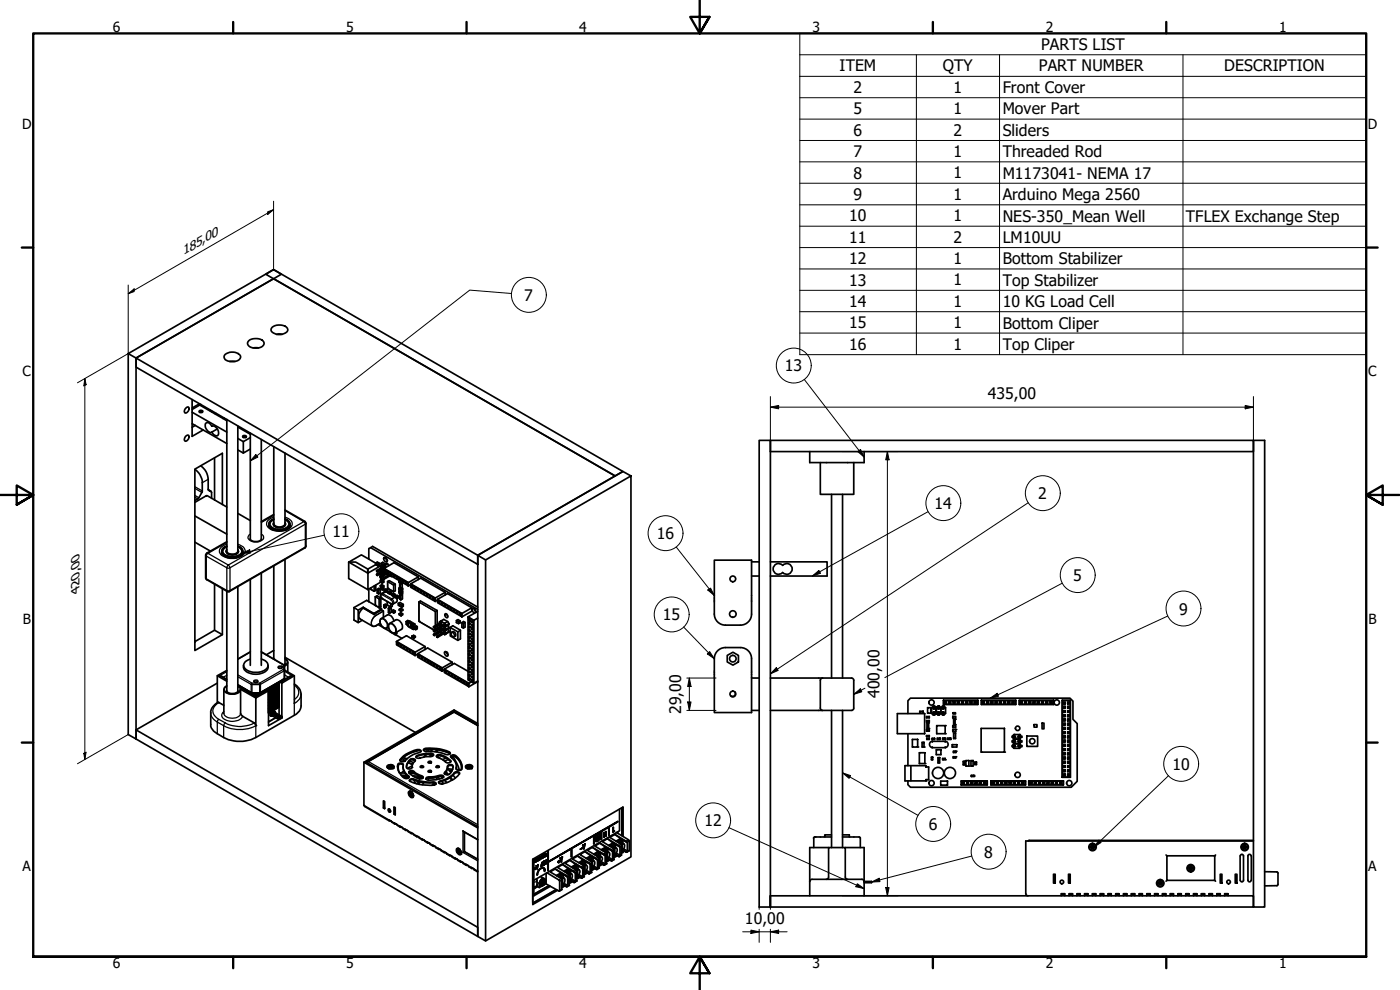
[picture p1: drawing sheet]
<svg xmlns="http://www.w3.org/2000/svg" width="420mm" height="297mm" viewBox="0 0 420 297" stroke-linecap="round" stroke-linejoin="round" font-family="sans-serif">
<defs><g id="words">
<g font-size="4.8">
<text x="312.4" y="15">PARTS LIST</text>
<text x="252" y="21.4">ITEM</text>
<text x="283" y="21.4">QTY</text>
<text x="311.8" y="21.4">PART NUMBER</text>
<text x="367.4" y="21.4">DESCRIPTION</text>
<text x="256.2" y="27.9">2</text>
<text x="286.2" y="27.9">1</text>
<text x="300.9" y="27.9">Front Cover</text>
<text x="256.2" y="34.3">5</text>
<text x="286.2" y="34.3">1</text>
<text x="300.9" y="34.3">Mover Part</text>
<text x="256.2" y="40.8">6</text>
<text x="286.2" y="40.8">2</text>
<text x="300.9" y="40.8">Sliders</text>
<text x="256.2" y="47.1">7</text>
<text x="286.2" y="47.1">1</text>
<text x="300.9" y="47.2">Threaded Rod</text>
<text x="256.2" y="53.6">8</text>
<text x="286.2" y="53.5">1</text>
<text x="300.9" y="53.6">M1173041- NEMA 17</text>
<text x="256.2" y="60">9</text>
<text x="286.2" y="60">1</text>
<text x="300.9" y="60.1">Arduino Mega 2560</text>
<text x="254.9" y="66.4">10</text>
<text x="286.2" y="66.4">1</text>
<text x="300.9" y="66.5">NES-350_Mean Well</text>
<text x="355.9" y="66.5">TFLEX Exchange Step</text>
<text x="254.9" y="72.8">11</text>
<text x="286.2" y="72.8">2</text>
<text x="300.9" y="72.8">LM10UU</text>
<text x="254.9" y="79.3">12</text>
<text x="286.2" y="79.2">1</text>
<text x="300.9" y="79.3">Bottom Stabilizer</text>
<text x="254.9" y="85.7">13</text>
<text x="286.2" y="85.6">1</text>
<text x="300.9" y="85.7">Top Stabilizer</text>
<text x="157.4" y="90.2">7</text>
<text x="254.9" y="92.1">14</text>
<text x="286.2" y="92.1">1</text>
<text x="300.9" y="92.2">10 KG Load Cell</text>
<text x="254.9" y="98.5">15</text>
<text x="286.2" y="98.5">1</text>
<text x="300.9" y="98.6">Bottom Cliper</text>
<text x="254.9" y="105">16</text>
<text x="286.2" y="105">1</text>
<text x="300.9" y="105">Top Cliper</text>
<text x="235.6" y="111.4">13</text>
<text x="296.4" y="119.7">435,00</text>
<text x="311.6" y="149.7">2</text>
<text x="280.5" y="152.8">14</text>
<text x="99.8" y="161.1">11</text>
<text x="197.1" y="161.8">16</text>
<text x="322.1" y="174.3">5</text>
<text x="353.9" y="184.4">9</text>
<text x="198.9" y="186.1">15</text>
<text x="263.9" y="209.4" transform="rotate(-90 263.9 209.4)">400,00</text>
<text x="204.5" y="214.3" transform="rotate(-90 204.5 214.3)">29,00</text>
<text x="351.9" y="231">10</text>
<text x="211.4" y="248">12</text>
<text x="278.8" y="249">6</text>
<text x="295.4" y="257.4">8</text>
<text x="223.5" y="277.2">10,00</text>
</g>
<g font-size="4.2">
<text x="33.8" y="9.6">6</text>
<text x="103.9" y="9.6">5</text>
<text x="173.9" y="9.6">4</text>
<text x="243.8" y="9.6">3</text>
<text x="313.9" y="9.6">2</text>
<text x="383.9" y="9.6">1</text>
<text x="6.7" y="38.7">D</text>
<text x="410.5" y="38.7">D</text>
<text x="6.8" y="113">C</text>
<text x="410.7" y="113">C</text>
<text x="6.9" y="187.2">B</text>
<text x="410.7" y="187.2">B</text>
<text x="6.8" y="261.4">A</text>
<text x="410.7" y="261.4">A</text>
<text x="33.8" y="290.5">6</text>
<text x="103.9" y="290.5">5</text>
<text x="173.9" y="290.5">4</text>
<text x="243.8" y="290.5">3</text>
<text x="313.9" y="290.5">2</text>
<text x="383.9" y="290.5">1</text>
</g>
<g font-size="3.9">
<text x="55.1" y="76.6" transform="rotate(-30 55.1 76.6)">185,00</text>
<text x="23.8" y="177.7" transform="rotate(-90 23.8 177.7)">420,00</text>
</g>
</g></defs>
<!-- layer: Visible (ISO) -->
<g fill="none" stroke="#000" stroke-width=".51">
<path d="M79.8 82.3l2.3-1.4 104.8 60.6-2.3 1.3zM81.7 98.2a3.6 3.6 0 0 1 4.5 .3 1.17 1.17 0 0 1-1 1.6 2.99 2.99 0 0 1-3.9-1zM38.5 106.1l43.6-25.2 2.4 1.4-43.7 25.1zM38.5 106.1v114.3l2.3 1.3M40.8 107.4l41.3-23.8 102.5 59.2-41.2 23.8v2.7l-102.6-59.1zM57.7 119.9v11l3.3-1.9M67.6 106.3a3.3 3.3 0 0 1 4.6 .6 2.11 2.11 0 0 1-2.8 1.6l-.5-.1a1.33 1.33 0 0 1-1.4-.5 1.33 1.33 0 0 1 .1-1.6zM68.9 108.4h1.6M74.7 102.2a3.5 3.5 0 0 1 4.4 .3 1.62 1.62 0 0 1-2 1.9 2.11 2.11 0 0 1-2.8-1.5zM75.9 104.4h1.7M83 100.3h1.7M55.7 130.9l.7-.4a1.06 1.06 0 0 1 .2 1.2 1.06 1.06 0 0 1-1.1 .6l-.2-.4z"/>
<path d="M55.7 122.5l.7-.4a1.06 1.06 0 0 1 .2 1.2 1.06 1.06 0 0 1-1.1 .6l-.2-.5zM57.7 123.7l10.4 6M57.7 127.1l10.4 6M58.6 127.6l-.9 .6M59.9 123.2h.9a.46 .46 0 0 1-.5 .6 .46 .46 0 0 1-.4-.6zM59.9 121.1l-2.2 1.3M59.9 123.7l.2-.3h.4l.1 .3M59.9 121.5l8.2 4.7M60.3 139.7a5.2 5.2 0 0 1 2.2 4.1v3l.1 .3 .8 .5 .1 1.9M60.3 121.3l-2.6 1.6M63.1 123v.4M63.5 123.2v.4"/>
<path d="M63.6 127.9a1.9 1.9 0 0 1 1.7 2.8l-.8-.1-.9-.9M63.6 127.9l-.3-.4a.93 .93 0 0 0-1.3-.7 .93 .93 0 0 0-.3 1.5l.7 1.1a.83 .83 0 0 0 1.2 .3M63.6 127.9h.1M64.4 137.4v12.6M64.9 124.1l-.3 .1M65.2 128.7l-1.6 1M67.2 125.4l-.3 .2M68.1 125.8v39.5a1.93 1.93 0 0 0 3.2 .3l.1-37.8M71.4 128.1l3.7 2.2M71.4 135l1.6 .9M73 130.7l.9 .1a.45 .45 0 0 1-.5 .5 .45 .45 0 0 1-.4-.6zM73 132.5v3.4l2.1-1.2"/>
<path d="M73 131.2l.2-.3h.4l.1 .3M75.1 131.3l-2.1 1.2-1.6-.9M75.1 130v31.9M78.4 131.9v30M82.2 134v23.1a1.9 1.9 0 0 0 3.3 0v-21.2M227.8 132.1h3.4v140v-3.3h145v3.3h-148.4zM231.2 132.1h145v3.4h-145zM243 135.5v3.3h16.3v-3.3M246.2 138.8v9.5h10v-9.5M376.2 132.1h3.3v140h-3.3zM58.5 140.8a5 5 0 0 1 2.2 4 4.6 4.6 0 0 1-1.2 4.7l-1 .7M58.5 154.8l9.6 5.5"/>
<path d="M62 148.8l-3.5 1.9M62.2 148.7l5.9 3.4M62.5 146.9l.9 .5M66.7 151.4v-15.4l-8.2 4.8v54.4l8.2-4.8-2.3-1.3-5.9 3.4M71.4 154l3.7 2.2M80.6 157.7a2.97 2.97 0 0 0 3.2 1.6l1-.1a2.42 2.42 0 0 0 2.3-1.5M80.7 157.2v.7M81.6 155.9a1.4 1.4 0 0 0-.9 1.4 1.4 1.4 0 0 0 1.1 1.3 4.1 4.1 0 0 0 5.1-.9 1.4 1.4 0 0 0-.9-1.8M81.6 155.9h.1M82 157.1a1.68 1.68 0 0 0 2.3 1.3l1.1-.6 .3-.7M82.2 155.7a1.43 1.43 0 0 0-1.4 1.2 1.43 1.43 0 0 0 1 1.6 4.1 4.1 0 0 0 5.1-.9 1.54 1.54 0 0 0-1.4-1.9M82.2 155.8a1.38 1.38 0 0 0-1.3 1.4 1.38 1.38 0 0 0 1.2 1.3 3.5 3.5 0 0 0 4.6-1.2 1.44 1.44 0 0 0-1.2-1.5"/>
<path d="M82.2 155.9l-1 .7-.2 .6M82.2 156.7l-.2 .3a2.01 2.01 0 0 0 3.5 .5v-.8M82.2 154.4l-3.8 2.1M85.5 155.9l1.1 .7 .1 .6M85.5 153l6 3.4M87 157.2v.7M91.5 156.5l.3 .6v6.7M189.4 142.8l-2.5-1.3-43.5 25.1 2.3 1.4 43.7-25.2v114.3l-43.7 25.2-2.3-1.3v-114.4l-102.6-59.2v114.3M249.6 148.3v55.1M252.9 148.3v55.1M58.5 162.7l4.6 2.6M61.7 173.4l.4 .6 6.1 3.5"/>
<path d="M62.1 166l-.4 .6v6.7M64.4 175.3v13.8M66.5 165.9a4.2 4.2 0 0 0 5.4 1.1l.9-.6 .1-.5M66.5 165.4v.7M66.7 176.6v13.8M67.5 164.1a1.44 1.44 0 0 0-.9 1.4 1.44 1.44 0 0 0 1 1.3 4.3 4.3 0 0 0 5.2-1 1.43 1.43 0 0 0-.9-1.7M67.9 165.3a1.97 1.97 0 0 0 3.1 .9l.5-.5 .1-.4M68.1 163.8a1.53 1.53 0 0 0-1.5 1.6 1.53 1.53 0 0 0 1.6 1.5 3.8 3.8 0 0 0 4.5-1.2 1.54 1.54 0 0 0-1.3-1.9M68.1 163.9a1.37 1.37 0 0 0-1.3 1.4 1.37 1.37 0 0 0 1.2 1.4 3.5 3.5 0 0 0 4.6-1.2v-.4a1.72 1.72 0 0 0-1.2-1.2M68.1 164.1l-.8 .4-.5 .9M68.1 164.9a.93 .93 0 0 0 0 1 .93 .93 0 0 0 .9 .4 1.68 1.68 0 0 0 2.5-1.2l-.1-.2M68.1 177.4v30.1"/>
<path d="M68.1 162.5l-6.1 3.5M68.2 177.5h.7M71.4 164.1l.7 .4 .5 .9M71.4 176v31.5M72.9 165.4v.7M75.1 161.8a2.45 2.45 0 0 0 3.4 0M75.1 173.8v25.8M78.4 171.9v27.7M82.2 169.8v27.9M85.5 167.9v31.4l-.2 .3M91.5 164.4l-22.7 13.1M91.8 163.8l-.3 .6"/>
<path d="M104.6 168.6h2.1l3.7 2.1v1.2M110.4 172l-5.8-3.4v5l5.8 3.3M110.7 167.8l-2.2-1.3-3.8 2.1M110.7 176.7v3.8M111.3 164.3l.5-.4 31.6 18.3M112.6 179.1l.6-.4 1.1 .7v2.7l-.5 .3-1.2-.7zM112.7 169.4l-2.3 1.3v1.2M112.8 169l.4-.4 .7 .4v.5l-.5 .3M112.8 175.6v1.6l-.5 .2-1.1-.6v-.3M113 172.4l.2 .2zM113 171.3l.2 .2zM113 171.2l.2 .2"/>
<path d="M113 171.2v.1M113 172.3v.1M113.2 172.6h.1M113.2 171.5l.1 .1M113.2 176.8l.5-.3 .4 .3v1.1l-.4 .3-.5-.2zM113.2 176.8v.1M113.4 169.8l-.7-.4v-.4l-2-1.2v-3.2l.6-.3 32.1 18.6M113.4 169.7v.1M113.9 169.5l.3 .3M113.9 169l-.5 .3M114 171.9l-.7 .5v.2M114 173l.2 .2z"/>
<path d="M114 171.9l.2 .2zM114 171.8l.2 .1M114 171.8v.1M114 172.8v.2M114.1 176.8l-.5 .3M114.2 175.7l.4-.3 .6 .4v.2l-.5 .3M114.2 174.2v.4l.5 .3M114.2 172.1l.4 .5M114.2 175.7v.2l.5 .4M114.2 171.1l.2 .4M114.2 172.1h.1M114.2 173.2h.1"/>
<path d="M114.2 174.2v.1M114.2 175.7v.1M114.2 169.8l-3.8 2.1v5l3.8-2.2M114.2 176.4v.3l.5 .3M114.2 169.8v.7M114.2 171.4v.2M114.2 172.4v.3M114.2 173.2v1M114.2 176.4v.1M114.2 176.6v.1M114.2 172.1l-.9 .5M114.3 173.2v.8l.3 .2"/>
<path d="M114.3 179.4l-.5 .3M114.4 169l.5-.3 .6 .4v.2M114.4 169l.1 1.4M114.4 174.1l-.2 .1M114.4 169v.1M114.6 176.2l-.4 .2M114.7 179.5v.1M114.7 170.8l.2 .1M114.7 174.9h.1M114.7 172.3h.1M114.7 176.3h.1M114.7 176h.1"/>
<path d="M114.7 177h.1M114.7 179.6l2.8 1.6M114.8 171.8l.4 .4M114.9 176.2l.3 .2v.3l-.5 .3M114.9 174.1l.3 .2v.4l-.5 .2M114.9 170.7v.5M115 172.5l.1 .1zM115 172.5l-.8 .5v.2M115 172.3l.8-.4-1.8 .9 .2 .2M115 173.5l.1 .3zM115 172.3l.1 .2M115 172.3v.2"/>
<path d="M115 173.4v.1M115.1 172.8v.6M115.1 173.7l-.5 .5M115.1 172.6l.2 .1M115.1 173.8h.2M115.2 169.5l.9-.5 .5 .7M115.2 167.4a.73 .73 0 0 1 .9 .3 .73 .73 0 0 1-.2 .9l-.6-.5zM115.2 171l-2.2 1.3 .2 .2M115.2 171.6l.4 .2M115.2 175.8l-.5 .2M115.2 176.4l-.5 .3M115.2 172l-.5 .3"/>
<path d="M115.2 174.3l-.5 .3M115.2 169.5l-.3 .2v.5M115.2 172.7l-1 .5M115.2 170l-2.2 1.2M115.2 169.5h.1M115.2 169.9v.1M115.3 170.7l7.2 4.2v.9l-7.2-4.2zM115.3 171.3l-1.1 .6v.2M115.3 171.1l-1.3 .7M115.3 171.6l-1.1 .5M115.3 170.5v.2M115.3 177l.5-.3 .5 .3v.3l-.4 .3"/>
<path d="M115.3 177v.3l.6 .3M115.3 177v.1M115.4 170l-2.1 1.3v.3M115.4 170.4l-2.1 1.2M115.5 171.1l.3 .1v.4l-.3-.2zM115.5 169.1l-.5 .3M115.5 171.4h.1M115.6 177.5l-1.1 .6a1.02 1.02 0 0 0 .2 1.5M115.6 171.1v.3M115.8 167.3l.5 .9M115.8 177.5l-1 .6-.1 .3M115.8 171.2l-.2 .2 .2 .2"/>
<path d="M116 177.6l.5 .2M116 172l-.7 .5v.2M116.1 172.2l.5 .1M116.2 172.1l-.9 .6M116.3 174.5l.5-.3 1.8 1v2.1l-.5 .2M116.3 174.5v2l1.8 1M116.3 177l-.5 .3M116.3 169.1l-.9 .6M116.3 174.5h.1M116.4 171.6l.3 .2v.4l-.3-.2zM116.5 177.6l.5-.3 .5 .4v.3l-.5 .3-.5-.3zM116.5 171.6l-.1 .4"/>
<path d="M116.7 172.5l-1.7 .9 .1 .2M116.7 171.8l-.2 .1 .2 .2M117 172.6l-1.7 .9v.3M117 178.2v.1M117.1 172.7l.4 .2M117.1 178.2l.4 .3M117.2 172.7l-1.9 1.1M117.3 172.1l.3 .2v.4l-.3-.2zM117.3 172.1v.4M117.5 177.7l-.5 .3M117.5 178.3v.3l.5 .3M117.5 178.6h.1"/>
<path d="M117.6 178.2l.4-.2 .6 .3v.3l-.6 .3M117.6 172.3l-.3 .2 .3 .1M117.6 178.2v.1M118.1 177.5h.1M118.2 172.6l.3 .2v.4l-.3-.2zM118.2 178.9l.4 .2M118.2 172.6v.4M118.5 172.8l-.3 .2 .3 .1M118.6 178.3l-.6 .2M118.6 179.1l-1.2 .9M118.6 179.1h.1M118.6 175.2l-.5 .4"/>
<path d="M118.7 178.9l.4-.3 .6 .3v.4l-.4 .3-.6-.4zM118.9 179.4l.3 .5-.1 .6-1.1 .7h-.6M119.1 173.2l.3 .1v.4l-.3-.2zM119.2 173.2l-.1 .3M119.2 179.5l.1 .1M119.4 173.3l-.2 .2 .2 .2M119.7 178.9l-.5 .3M119.7 176.5l.6 .3M119.7 174.2l.6 .3M119.8 174.2l-.1 .5 .6 .4 .5-.3M119.8 177.4v.1M120 176.3l-.3 .2v.5l.6 .3 .5-.3v-.5l-.3-.2"/>
<path d="M120 173.7l.3 .1v.4l-.3-.2zM120 178.4v.1M120.1 174.9l-.1 1.4 .2 .2M120.1 177.2l-.3 .2M120.1 173.7l-.1 .3M120.2 176.5h.1M120.3 178.2l-.3 .2M120.3 173.8l-.2 .2 .2 .2M120.4 174.5l-.1 .6M120.5 177.3l.3 .2v.5l-.4 .3-.6-.4v-.5M120.5 178.2l.3 .2v1.3l-.5 .2-.3-.1v-1.4M120.6 174.9l.1 1.4-.5 .2"/>
<path d="M120.7 174.9l-.5 .3M120.8 178.4l-.5 .3M120.8 174.2l.4 .2v.3l-.4-.2zM120.8 176.5l-.5 .3v.5M120.8 177.5l-.5 .3M121 174.2l-.2 .3M121.2 174.4l-.2 .1 .2 .2M121.8 174.7l.3 .2v.4l-.3-.2zM121.9 174.7l-.1 .4M122.1 174.9l-.2 .2 .2 .1M122.5 175.8h.1M123.3 175.3l7.2 4.2v.9l-7.2-4.2z"/>
<path d="M123.3 175.2l-.7 .6M123.5 175.7l.4 .2v.4l-.4-.2zM123.6 175.8l-.1 .3M123.9 175.9l-.3 .2 .3 .1M124.4 176.2l.4 .2v.4l-.4-.2zM124.5 176.3l-.1 .3M124.8 176.4l-.3 .2 .3 .1M125.3 176.7l.4 .3v.3l-.4-.1zM125.4 176.8l-.1 .4M125.5 173.9v-.8l-7.3-4.3-2.9 1.7 7.2 4.4M125.5 173.1l-2.9 1.7v1M125.7 177l-.3 .1 .3 .1"/>
<path d="M126.2 177.3l.4 .2v.3l-.4-.1zM126.3 177.3l-.1 .4M126.6 177.5l-.3 .1 .3 .1M127.1 177.8l.3 .2v.4l-.3-.2zM127.2 177.8l-.1 .4M127.4 178l-.2 .1 .2 .2M128 178.3l.3 .2v.4l-.3-.2zM128.1 178.4l-.1 .3M128.3 178.5l-.2 .1 .2 .2M128.9 178.8l.3 .2v.4l-.3-.2zM129 178.9l-.1 .3M129.2 179l-.2 .2 .2 .1"/>
<path d="M129.8 179.3l.4 .2v.4l-.4-.1zM129.9 179.4l-.1 .4M130.2 179.5l-.3 .2 .3 .1M131.3 179.8l3-1.7 7.3 4.3v1l-3 1.7M131.3 179.9l7.3 4.2v.9l-7.3-4.2zM131.3 179.8l7.3 4.3M131.3 179.8v.1M133.6 178.5v-.8l-7.4-4.2-2.9 1.7 7.2 4.3M133.6 177.7l-3 1.7v1.1M145.7 168v114.3M225.6 168.6h2.2M225.6 172.8h2.2"/>
<path d="M231.2 168.6h17v4.2h-17M234.9 169.6a1.62 1.62 0 0 0-2.4-.1 1.62 1.62 0 0 0 0 2.4 1.62 1.62 0 0 0 2.4-.1M234.9 169.6a1.62 1.62 0 0 1 2.3-.1 1.62 1.62 0 0 1 0 2.4 1.62 1.62 0 0 1-2.3-.1M73.1 199.6a2.57 2.57 0 0 0 2.7 2.6 4.6 4.6 0 0 0 4.6-1.6l.1-1M75.1 197.7l-.6 .3a1.64 1.64 0 0 0-1.4 1.4 1.64 1.64 0 0 0 1.1 1.8 4.9 4.9 0 0 0 6.1-1.1 1.67 1.67 0 0 0-1.2-2.1l-.7-.3M75.1 195.6l-3.7 2.1M78.4 195.6l6.8 3.9 .2 .3a1.12 1.12 0 0 0 1-1.1 1.12 1.12 0 0 0-.9-1.1M82.2 195.2l-2.3 1.3M82.2 197.6l-.2 .1M85.4 199.8v3.8l-7.2 4.2M85.5 197.2l39.2 22.6M86.4 198.7v2.9"/>
<path d="M108.7 186.1l-1.2 .7v-3.7l1.5-.9v.3a2.28 2.28 0 0 0-.9 3.2l3.9 2.2h.5l1.6-.9M110.7 180.5l-.7-.4-3.8 2.2v3.7l1.3 .8M110.7 180.5l1.9 1.2M112.2 184.1v.3M112.2 184v.1M113.5 187.4l1.6 .9M113.8 182.3v.1M113.9 182.3l1.2 1v1.9M115.2 181.6l.4-.3 .4 .2v.6l-.6 .3-.2-.2zM115.2 181.5v.1M115.2 182.2h.1M115.3 188.5l1.9 1"/>
<path d="M116 181.5l-.6 .2M116.2 180.5v1l1 .6 .5-.3v-.5M116.2 181.5h.1M116.6 182.5l.5-.3 .3 .2v1.3l-.5 .3M116.6 182.5v1.3l.3 .2M116.6 182.5h.1M116.8 187.2l2-1.2a1.91 1.91 0 0 1 1.7 2.8l-1.9 1.1a1.84 1.84 0 0 1-2-1.8zM116.9 183.9v.1M117.2 189.3v.3l1.4 .8M117.4 182.4l-.5 .3M117.5 183.6h.1M117.6 183.2l.4-.2 .6 .3v.3l-.5 .3-.6-.3z"/>
<path d="M118.2 186.4a1.87 1.87 0 0 0-1.9-1.9l-1.9 1.1a1.9 1.9 0 0 0 1.5 2.9l.7-.4M118.6 190.4l2 1.2M118.6 183.3l-.5 .3M119 192.6l5.5 3.2v.8l-5.5-3.1zM119 192.5v.1M119.1 189.7v.4l-.5 .3M119.3 193l.3 .2v.4l-.3-.2zM119.3 193v.4M119.6 181l.5-.2 .9 .5v.6l-.5 .3-.9-.6zM119.6 193.2l-.3 .1 .3 .2M119.8 184.1l.5-.3 .5 .3v.4l-.5 .2M119.8 184.1v.4l.5 .3"/>
<path d="M119.8 182.8v.3l.6 .3M119.8 184.1v.1M119.8 183.1h.1M119.9 182.9l.4-.4 .6 .4v.2l-.5 .3M120.1 193.5l.4 .2v.4l-.4-.2zM120.3 193.5l-.2 .4M120.4 183.4h.1M120.5 193.7l-.2 .2 .2 .1M120.8 184.1l-.5 .4M120.9 182.9l-.5 .2M121 194l.4 .2v.4l-.4-.2zM121 181.3l-.5 .4"/>
<path d="M121.2 194l-.2 .4M121.4 194.2l-.2 .2 .2 .1M122 194.5l.3 .2v.4l-.3-.2zM122 194.6v.3M122.3 194.7l-.3 .2 .3 .2M122.7 186.5l-.3-.3-.5 .3v.8l.3 .2 .3-.1M122.7 186.4l-.5 .3M122.9 195.1l.3 .1v.4l-.3-.2zM122.9 195.1v.3M123.2 195.2l-.3 .2 .3 .2M123.6 190.9l.5-.3 .6 .3v.3l-.5 .3M123.6 187.2v-.5l-.6-.3-.5 .2v1.3l.6 .4 .5-.2"/>
<path d="M123.6 190.9v.3l.5 .3M123.6 186.7l-.5 .4M123.6 190.9h.1M123.8 195.6l.3 .2v.3l-.3-.2zM123.8 195.9h.1M123.8 195.6v.3M124.1 195.8l-.3 .1 .3 .2M124.1 191.4l.1 .1M124.1 191.2h.1M124.5 196.6l.1 .1M124.5 188v-.8l-.4-.2-.5 .2v1.4l.4 .2 .4-.2M124.5 187.2l-.5 .4"/>
<path d="M124.7 190.9l-.5 .3M124.7 188.8l.5-.2v-.6l-.3-.2-.5 .3v.6l.3 .2M125.2 188l-.5 .3M125.3 196.2l7.3 4.3v.8l-7.3-4.1zM125.3 196.1v.1M125.6 196.6l.3 .2v.4l-.3-.2zM125.7 196.7l-.1 .3M125.9 196.8l-.2 .2 .2 .2M126.5 197.2l.3 .1v.4l-.3-.2zM126.6 197.2l-.1 .3M126.8 197.3l-.2 .2 .2 .2M127.4 197.7l.4 .2v.4l-.4-.3z"/>
<path d="M127.4 197.7v.3M127.6 194.9v-.9l-5.6-3.3-3 1.8 5.5 3.3M127.6 194l-3 1.7v1l.7-.4M127.8 197.9l-.4 .1 .4 .2M128.3 198.2l.4 .2v.4l-.4-.2zM128.4 198.2l-.1 .4M128.7 198.4l-.3 .2 .3 .1M129.2 198.7l.3 .2v.4l-.3-.2zM129.3 198.7l-.1 .4M129.5 198.9l-.2 .2 .2 .1M130 199.2l.4 .2v.4l-.4-.2zM130.1 188.1l.1 .2z"/>
<path d="M130.1 189.3l.1 .2zM130.1 190.4l.1 .2zM130.1 188v.1M130.1 189.2v.1M130.1 190.3v.1M130.2 199.2l-.2 .4M130.2 190.6l.2 .1M130.2 189.5h.2M130.2 188.3l.2 .1M130.4 199.4l-.2 .2 .2 .1M130.5 180.4l.1 .1M131 199.8l.3 .1v.4l-.3-.2z"/>
<path d="M131.1 190.9l.1 .3zM131.1 188.6l-1 .6 .1 .1M131.1 189.8l-1 .5 .1 .2M131.1 189.8l.1 .2zM131.1 188.6l.1 .3zM131.1 188.6h.1M131.1 190.9h.1M131.1 199.8l-.1 .3M131.1 188.8l-.7 .5v.2M131.1 190l-.7 .4v.3M131.2 183.2l-5-2.9-.5 .3v5.8l4.6 2.7M131.2 183.2v4.2"/>
<path d="M131.2 187.9v.6M131.2 183.2l-.6 .3M131.2 188.9l.1 .1M131.2 190l.1 .1M131.2 191.2h.1M131.2 191h.1M131.3 199.9l-.2 .2 .2 .2M131.3 180.1l-.7 .4M131.3 191v.2M131.6 180.3l.3 .2v.5l-.3-.3zM131.6 180.7h.1M131.6 180.4v.3"/>
<path d="M131.9 180.5l-.3 .2 .3 .1M131.9 189.1h.1M131.9 187.9h.1M131.9 186.8h.1M131.9 186.5v.3M131.9 187.7v.2M131.9 188.8v.3M131.9 189.1l.1 .1M131.9 187.9l.1 .2M131.9 186.8l.1 .1M132 186.5l1.2-.6 1.2 .6 .3 .6M132.2 189.6l.5 .3"/>
<path d="M132.2 188.5l.5 .3M132.2 187.3l.5 .3M132.3 186.7l-2.2 1.3 .1 .2M132.3 187.4l-.3 .3M132.3 188.6l-.3 .2M132.5 180.8l.3 .3v.4l-.3-.2zM132.5 186.9l-2.1 1.2v.3M132.5 187.2l-2.1 1.2M132.5 188.3l-2.1 1.2M132.5 189.5l-2.1 1.2M132.5 180.9v.4M132.8 181.1l-.3 .1 .3 .1"/>
<path d="M133.1 190.2l.4 .2M133.1 189l.4 .3M133.1 187.9l.4 .2M133.2 189.5l-2.1 1.4 .2 .1M133.2 188.4l-2.1 1.3 .1 .2M133.2 187.3l-2.1 1.3 .1 .2M133.3 181.4l.4 .2v.4l-.4-.2zM133.4 195.6a.75 .75 0 0 1 1 .3 .75 .75 0 0 1-.2 1l-.7-.5zM133.4 181.4l-.1 .4M133.5 188.6l-2.2 1.3v.2M133.5 187.4l-2.2 1.3v.3M133.5 189.7l-2.2 1.3"/>
<path d="M133.5 190l-2.2 1.2M133.5 188.9l-2.2 1.2M133.5 187.8l-2.2 1.2M133.5 188.1v.1M133.5 189.2v.1M133.5 190.4h.1M133.7 184.1a.65 .65 0 0 1 .6 .5 .65 .65 0 0 1-.3 .7l-.5-.5zM133.7 181.6l-.3 .1 .3 .1M133.8 190.2h.1M133.8 189h.1M133.8 187.9h.1M133.9 187.9l-.4 .2"/>
<path d="M133.9 189l-.4 .3M133.9 190.2l-.4 .2M134 195.6l.5 .9M134.1 184.3l.3 .5M134.2 181.9l.4 .2v.4l-.4-.2zM134.3 187.6l.4 .7M134.3 188.8l.4 .6M134.4 186.5l-.9 .6M134.4 187.6l-.9 .5M134.4 188.8l-.9 .5M134.4 182l-.2 .3M134.6 182.1l-.2 .1 .2 .2"/>
<path d="M134.7 187.1v.3l-.8 .5M134.7 188.3v.3l-.8 .4M134.7 189.4v.3l-.8 .5M134.7 187.1l-.9 .5M134.7 188.3l-.9 .5M134.7 189.4l-.9 .5M135.1 188.3l.8-.5 2.3 1.3v2.6l-.8 .4M135.1 188.3l2.3 1.3v2.5l-2.3-1.3zM135.1 182.4l.4 .2v.4l-.4-.2zM135.3 182.5l-.2 .3M135.5 189.7a.77 .77 0 0 1 1.1 .3 .77 .77 0 0 1-.3 1.1M135.5 189.7a.83 .83 0 0 1 .8 .5 .83 .83 0 0 1-.2 .9l-.6-.4z"/>
<path d="M135.5 182.6l-.2 .1 .2 .2M135.7 199.4v-.7l-7.4-4.3-3 1.7 7.3 4.4M135.7 198.7l-3 1.7v1M136 182.9l.4 .2v.4l-.4-.2zM136.1 183l-.1 .3M136.4 183.1l-.3 .2 .3 .1M137 186.2l.5-.3 .6 .4v.6l-.5 .2-.6-.3zM137 183.4l.3 .2v.5l-.3-.3zM137 186.2l.6 .3M137 183.8h.1M137 183.5v.3M137.3 183.6l-.3 .2 .3 .1"/>
<path d="M137.9 183.9l.3 .3v.4l-.3-.2zM137.9 184v.4M138.1 186.3l-.5 .2v.6M138.2 184.2l-.3 .1 .3 .2M138.2 189.1l-.8 .5M138.6 185v.1M138.6 186.8l.5-.3 .5 .2v1.4l-.5 .4-.5-.3zM138.6 186.8l.5 .3M139.6 186.7l-.5 .4v1.4M140.5 185.2l1.6 1v18.8l-1.6-1zM140.5 185.1v.1M140.7 185.8l.3 .2v.4l-.3-.2z"/>
<path d="M140.7 186.8l.3 .2v.4l-.3-.2zM140.7 187.8l.3 .2v.5l-.3-.2zM140.7 188.9l.3 .2v.4l-.3-.2zM140.7 189.9l.3 .2v.4l-.3-.2zM140.7 190.9l.3 .2v.5l-.3-.2zM140.7 192l.3 .2v.4l-.3-.2zM140.7 193l.3 .2v.4l-.3-.2zM140.7 194l.3 .2v.5l-.3-.2zM140.7 195.1l.3 .2v.4l-.3-.2zM140.7 196.1l.3 .2v.4l-.3-.2zM140.7 197.2l.3 .1v.5l-.3-.2zM140.7 198.2l.3 .2v.4l-.3-.2z"/>
<path d="M140.7 199.2l.3 .2v.4l-.3-.2zM140.7 187.2l.3 .1M140.7 188.3h.3M140.7 189.3h.3M140.7 190.3l.3 .1M140.7 191.4h.3M140.7 192.4l.3 .1M140.7 193.4l.3 .1M140.7 194.5h.3M140.7 195.5l.3 .1M140.7 196.5l.3 .1M140.7 197.6l.3 .1"/>
<path d="M140.7 198.6l.3 .1M140.7 199.6l.3 .2M140.8 186.9v.2l.2-.1M140.8 187.9v.3l.2-.2M140.8 188.9v.3l.2-.1M140.8 190v.2l.2-.1M140.8 191v.3l.2-.2M140.8 192v.3l.2-.1M140.8 193.1v.2l.2-.1M140.8 194.1v.3l.2-.2M140.8 195.1v.3l.2-.1M140.8 196.2v.3l.2-.2"/>
<path d="M140.8 197.2v.3l.2-.2M140.8 198.2v.4l.2-.2M140.8 199.3v.3l.2-.2M140.8 185.8l-.1 .4M141 186l-.2 .1 .2 .1M141.5 186.3l.4 .2v.4l-.4-.2zM141.5 187.3l.4 .2v.4l-.4-.2zM141.5 188.3l.4 .2v.5l-.4-.2zM141.5 189.4l.4 .2v.4l-.4-.2zM141.5 190.4l.4 .2v.4l-.4-.2zM141.5 191.4l.4 .2v.5l-.4-.2zM141.5 192.5l.4 .2v.4l-.4-.2z"/>
<path d="M141.5 193.5l.4 .2v.4l-.4-.2zM141.5 194.5l.4 .2v.5l-.4-.2zM141.5 195.6l.4 .2v.4l-.4-.2zM141.5 196.6l.4 .2v.4l-.4-.2zM141.5 197.7l.4 .2v.4l-.4-.2zM141.5 198.7l.4 .2v.4l-.4-.2zM141.5 199.8l.4 .1v.4l-.4-.2zM141.6 182.4l-3 1.7v1M141.7 186.3l-.2 .4M141.7 187.4l-.2 .3M141.7 188.4l-.2 .4M141.7 189.4l-.2 .4"/>
<path d="M141.7 190.5l-.2 .3M141.7 191.5l-.2 .4M141.7 192.5l-.2 .4M141.7 193.6l-.2 .3M141.7 194.6l-.2 .4M141.7 195.6l-.2 .4M141.7 196.7l-.2 .3M141.7 197.7l-.2 .4M141.7 198.7l-.2 .4M141.7 199.8l-.2 .3M141.9 186.5l-.2 .1 .2 .1M141.9 187.5l-.2 .1 .2 .2"/>
<path d="M141.9 188.5l-.2 .2 .2 .1M141.9 189.6l-.2 .1 .2 .2M141.9 190.6l-.2 .1 .2 .2M141.9 191.6l-.2 .2 .2 .1M141.9 192.7l-.2 .1 .2 .2M141.9 193.7l-.2 .2 .2 .1M141.9 194.7l-.2 .2 .2 .2M141.9 195.8l-.2 .1 .2 .2M141.9 196.8l-.2 .2 .2 .2M141.9 197.9l-.2 .1 .2 .2M141.9 198.9l-.2 .2 .2 .1M141.9 199.9l-.2 .2 .2 .2"/>
<path d="M142.3 182.6l.5 .9M142.8 183.8a.73 .73 0 0 0-.1-1 .73 .73 0 0 0-1 0l.1 .6 .6 .5M143.4 185.5l-1.2 .6v18.9l1.2-.7M143.4 183.4l-2.9 1.7 1.6 1.1M214.4 184.3v-16.2h11.2v16.2M214.4 184.2a3.3 3.3 0 0 0 3.3 3.4M217.7 194.3h4.5M217.7 187.6h4.5M218.2 196.6l1.8-.9 1.6 .9v2l-1.6 1-1.8-1zM222.2 194.3a3.3 3.3 0 0 1 3.4 3.4v16.1h-11.2v-16.2a3.3 3.3 0 0 1 3.3-3.3M225.6 184.2a3.3 3.3 0 0 1-3.4 3.4M65.2 205l-24.4 14 102.6 59.2v2.8l-102.6-59.3"/>
<path d="M65.2 202.7l2.9 1.7M65.8 202.7l.6 .1 1.7 1M67.2 206.9v7.1M68 207.4a2.45 2.45 0 0 0 3.4 0M68.1 201.2l-2.9 1.5v8.2M68.1 205.8a1.12 1.12 0 0 0-.9 1.2 1.12 1.12 0 0 0 1.1 1 3.1 3.1 0 0 0 3.8-.9l.1-.3 4.6 2.6M71.4 205.5l4 2.3M71.4 205.5l4 2.4M71.4 205.9l.4 .3M71.4 205.7l5.4 3.1M72.2 206.9l.1 7.4 .5 .6 3.5 2 .5 .8v-8.3l7-4-3.2 1.9M75.4 207.8h2.8"/>
<path d="M75.4 207.8h.1M75.4 207.9h2.8M75.5 208.1h2.6M75.5 208.1h2.5M75.7 208.2h2.2M75.8 208.3h2M75.9 208.3h1.7M76 208.4h1.5M76.2 208.5h1.2M76.3 204.5a.64 .64 0 0 0 1 0M76.4 208.6h.8M76.6 208.8h.3"/>
<path d="M76.8 208.8l3.1-1.7 .7 .1v10.5l3.9-2.3M76.8 208.8v.3M78.1 207.8h.1M78.2 207.9l6.8-4-6.8 4h-2.8l-4-2.2 4 2.3M78.2 207.8v.2M80.6 207.4l3.2-1.9-3.2 1.9M80.6 208.2l3.2-1.8-3.2 1.9M80.6 209.2l3.2-1.9-3.2 2M80.6 209.4l3.2-1.8-3.2 1.9M80.6 210.1l3.2-1.8-3.2 1.9M80.6 210.2l3.2-1.8-3.2 1.9M80.6 211.1l3.2-1.9-3.2 1.9"/>
<path d="M80.6 212l3.2-1.8-3.2 2M80.6 212.3l3.2-1.9-3.2 1.9M80.6 213l3.2-1.9-3.2 1.9M80.6 213.1l3.2-1.8-3.2 1.9M81.4 214.7l.2 .1M81.5 214.2l2.3 1.3M81.5 214.1v.1M81.6 214l-.2 .3M81.7 214l2.4 1.3M81.8 214l.5-.3 2.3 1.3M82 213.9l2.3 1.3M82.4 213.6l.1 .1"/>
<path d="M82.4 213.7h.1M82.4 213.7a1.06 1.06 0 0 0-1.1 .9l2.3 1.2M82.7 213.9a.62 .62 0 0 0-.6-.6 .62 .62 0 0 0-.6 .4l-.3 .2a.53 .53 0 0 0-.1 .7 .53 .53 0 0 0 .7 .2M82.7 215.4l-2.1 1.2M83.6 200.3l.3 .2 .7-.2M83.7 215.5l-.1 .3zM83.8 212.2l-3.2 1.8M83.8 211.9l-3.2 1.9M83.8 205l-3.6 2.1 3.6-2.1M83.8 205.1l-3.5 2M83.8 205.3l-3.3 1.9M83.8 205.7l-3.2 1.8"/>
<path d="M83.8 205.8l-3.2 1.9 3.2-1.8M83.8 205.7l-3.2 1.9M83.8 205.9l-3.2 1.9M83.8 206l-3.2 1.9 3.2-1.8M83.8 206.2l-3.2 1.9M83.8 206.6l-3.2 1.7M83.8 206.7l-3.2 1.9M83.8 206.7l-3.2 1.8M83.8 206.9l-3.2 1.9 3.2-1.9M83.8 207l-3.2 1.9 3.2-1.8M83.8 207.2l-3.2 1.8M83.8 207.7l-3.2 1.9 3.2-1.8"/>
<path d="M83.8 207.8l-3.2 1.9 3.2-1.8M83.8 207.9l-3.2 2M83.8 208.1l-3.2 1.9M83.8 208.5l-3.2 1.9M83.8 208.6l-3.2 2 3.2-1.9M83.8 208.6l-3.2 1.8M83.8 208.8l-3.2 1.9M83.8 208.9l-3.2 1.9 3.2-1.8M83.8 209.1l-3.2 1.8M83.8 209.5l-3.2 1.7M83.8 209.6l-3.2 1.9M83.8 209.5l-3.2 1.9"/>
<path d="M83.8 209.7l-3.2 1.9 3.2-1.8M83.8 209.9l-3.2 1.9 3.2-1.9M83.8 210l-3.2 1.9M83.8 210.6l-3.2 1.9 3.2-1.9M83.8 210.7l-3.2 1.9 3.2-1.9M83.8 210.8l-3.2 1.9 3.2-1.8M83.8 211l-3.2 1.8M83.8 211.4l-3.2 1.8M83.8 211.5l-3.2 1.9 3.2-1.8M83.8 211.4l-3.2 1.9M83.8 211.6l-3.2 2.1 3.2-1.9M83.8 212.1l-3.2 1.8"/>
<path d="M83.8 205v9.5M83.8 215.4l.3-.1-.3 .4zM83.8 215.6v.1M83.8 204.8l-3.8 2.2M83.8 204.9l-3.7 2.1M84.1 215.5h.1M84.1 215.3h.3l-.1 .2zM84.4 215.1l.2-.1v.3h-.2zM84.6 205l-.7-.3-.1 .3M84.6 205v9.9M84.6 215.3v.1M85 203.8h.1"/>
<path d="M85 203.9l-6.8 3.9M85 203.9v.2M85.4 201.1h.1M85.4 201.1l2.9 1.6v8.4M87.7 202.7l-.7 .2-3.1 1.8M88.3 205.3a3.6 3.6 0 0 1 2.1 3l-.1 4-.4 1-.9 .9-12.2 7.1a11.1 11.1 0 0 1-12.7-1.9 2.5 2.5 0 0 1-.9-2v-3.5a3.6 3.6 0 0 1 2.3-3.2l1.7 .9M88.3 202.7l-3.7 2.3M131.9 200.3l.3 .2v.3l-.3-.2zM132 200.3l-.1 .3M132.2 200.5l-.2 .1 .2 .2M132.6 201.3l.1 .1M133.3 200.8l7.4 4.3v.9l-7.4-4.2z"/>
<path d="M133.3 200.8l3-1.7 4.2 2.3M133.3 200.8l7.4 4.3M133.3 201l-.6 .4M133.3 200.8h.1M133.6 201.3l.4 .2v.4l-.4-.2zM133.7 201.3l-.1 .4M134 201.5l-.3 .1 .3 .2M134.6 201.8l.3 .2v.4l-.3-.2zM134.6 201.9v.3M134.9 202l-.3 .1 .3 .2M135.4 202.3l.4 .2v.4l-.4-.2zM135.5 202.4l-.1 .3"/>
<path d="M135.8 202.5l-.3 .2 .3 .1M136.3 213.7v-.2l7.1 4M136.3 213.5l-26.4 15.2 33.5 19.3M136.3 202.8l.4 .2v.4l-.4-.2zM136.4 202.9l-.1 .3M136.7 203l-.3 .2 .3 .1M137.2 203.3l.3 .3v.3l-.3-.1zM137.3 203.4l-.1 .4M137.5 203.6l-.2 .1 .2 .1M138.1 203.9l.4 .2v.4l-.4-.2zM138.2 203.9l-.1 .4M138.5 204.1l-.3 .1 .3 .1"/>
<path d="M139 204.4l.4 .2v.4l-.4-.2zM139.1 204.5l-.1 .3M139.4 204.6l-.3 .1 .3 .2M139.9 204.9l.4 .2v.4l-.4-.2zM140 205l-.1 .3M140.3 205.1l-.3 .1 .3 .2M140.7 200.3l.3 .2v.4l-.3-.2zM140.7 201.3l.3 .2v.4l-.3-.2zM140.7 202.4l.3 .2v.3l-.3-.2zM140.7 203.4l.3 .2v.4l-.3-.2zM140.7 200.7l.3 .1M140.7 201.7l.3 .1"/>
<path d="M140.7 202.7l.3 .2M140.7 203.8l.3 .1M140.7 206h.1M140.8 200.3v.3l.2-.1M140.8 201.3v.4l.2-.2M140.8 202.4v.3l.2-.1M140.8 203.4v.4l.2-.2M141.5 204.6l-.8 .4v1M141.5 200.8l.4 .2v.4l-.4-.2zM141.5 201.9l.4 .1v.4l-.4-.2zM141.5 202.9l.4 .2v.3l-.4-.2zM141.5 203.9l.4 .2v.4l-.4-.2z"/>
<path d="M141.7 200.8l-.2 .4M141.7 201.9l-.2 .3M141.7 202.9l-.2 .3M141.7 203.9l-.2 .4M141.9 201l-.2 .2 .2 .1M141.9 202l-.2 .2 .2 .1M141.9 203.1l-.2 .1 .2 .2M141.9 204.1l-.2 .2 .2 .1M142.1 205h.1M143.3 204.6h.1M143.4 217.6l-7.1-4.1-26.2 15.1M143.4 204.5l-2.7 1.5"/>
<path d="M143.4 217.1l-7.1-4.1-27.1 15.7M220.5 207.5a.86 .86 0 0 1 0 1.2 .86 .86 0 0 1-1.2 .1M225.6 203.4h2.2M225.6 213.2h2.2M231.2 203.4h24.4l.4 .2 .2 .5M246.2 204.1v8.4l.2 .5 .5 .2M246.9 203.4l-.5 .2-.2 .5M249.6 213.2v41.1M252.9 213.2v41.1M256.2 204.1v8.4l-.4 .6-24.6 .1M272.5 214.1v-3.9l.7-.7h47.9l.9 .9v5.4l1.3 1.3v17.3l-1.8 1.8h-48.3l-.7-.8v-1.1M276 213.4h1.1v.6h-1.1z"/>
<path d="M276 214h.1M276 213.4l.1 .1M277 214h.1M277.1 213.4l-.1 .1M278.1 215h.8v.4h-.8zM278.1 216.2h.8v.4h-.8zM278.1 218.9h.8v.5h-.8zM278.1 215v.1M278.1 219.4h.1M278.1 218.9h.1M278.1 216.2h.1M278.1 215.4h.1"/>
<path d="M278.1 216.6h.1M278.2 217h.5v1.6h-.5zM278.2 218.6h.1M278.2 217h.1M278.4 212.3h.9v1.7h-.9zM278.4 214h.1M278.4 212.3v.1M278.7 217h.1M278.8 219.4h.1M278.8 218.9h.1M278.8 216.6h.1M278.8 216.2h.1"/>
<path d="M278.8 215.4h.1M278.9 215l-.1 .1M279.3 214h.1M279.3 212.3v.1M279.6 212.3l.5-.5h.4l.5 .5v1.7l.5 .6h.4l.5-.6v-1.7l-.5-.5h-.4l-.5 .5v1.7l-.5 .6h-.4l-.5-.6zM279.6 212.3h.1M279.7 214h-.1M280.1 213.7h.3v.3h-.3zM280.1 212.3h.3v.3h-.3zM280.1 213.7h.1M280.1 212.3l.1 .1M280.1 214h.1"/>
<path d="M280.1 211.8l.1 .1M280.2 213.7l.2 .2zM280.2 212.4l.2 .2zM280.2 213.9l-.1 .1M280.2 212.6l-.1 .1M280.2 214.5l-.1 .1M280.4 213.9l.1 .1M280.4 212.6l.1 .1M280.4 212.3v.1M280.4 212.3h.1M280.4 214.5l.1 .1M280.5 213.7h-.1"/>
<path d="M280.5 211.8l-.1 .1M280.9 214h.2M280.9 212.3h.2M281.1 217.7h2.6v2.4h-2.6zM281.1 217.7h.1M281.5 213.7h.3v.3h-.3zM281.5 212.3h.3v.3h-.3zM281.5 212.3l.1 .1M281.5 213.7h.1M281.5 211.8l.1 .1M281.6 213.7l.1 .2zM281.6 212.4l.1 .2z"/>
<path d="M281.6 212.6l-.1 .1M281.6 213.9l-.1 .1M281.6 214.5l-.1 .1M281.7 212.6l.2 .1M281.7 213.9l.2 .1M281.8 212.3l-.1 .1M281.8 212.3h.1M281.8 214.5l.1 .1M281.9 213.7h-.2M281.9 211.8l-.1 .1M282.3 212.3h.1M282.3 214h.1"/>
<path d="M282.4 212.3l.5-.5h.4l.5 .5v1.7l-.5 .6h-.4l-.5-.6zM282.9 212.3h.3v.3h-.3zM282.9 213.7h.3v.3h-.3zM282.9 212.3l.1 .1M282.9 213.7h.1M282.9 211.8l.1 .1M283 212.4l.1 .2zM283 213.7l.1 .2zM283 212.6l-.1 .1M283 213.9l-.1 .1M283 214.5l-.1 .1M283.1 210.1h10.4v1.3h-10.4z"/>
<path d="M283.1 212.6l.2 .1M283.1 213.9l.2 .1M283.1 210.1l.1 .1M283.2 210.2h10.2v1.1h-10.2zM283.2 212.3l-.1 .1M283.2 211.3l-.1 .1M283.2 212.3h.1M283.2 214.5l.1 .1M283.3 213.7h-.2M283.3 211.8l-.1 .1M283.5 210.5h.5v.5h-.5zM283.5 210.5l.1 .1"/>
<path d="M283.6 210.6h.4v.3h-.4zM283.6 210.9l-.1 .1M283.7 212.3h.1M283.7 214h.1M284 210.9v.1M284 210.5v.1M284.8 210.5h.5v.5h-.5zM284.8 210.5l.1 .1M284.9 210.6h.3v.3h-.3zM284.9 210.9l-.1 .1M285.2 210.9l.1 .1M285.3 210.5l-.1 .1"/>
<path d="M285.9 218.9h.9v.6h-.9zM285.9 217.7h.9v.6h-.9zM285.9 214.9h.9v.6h-.9zM285.9 218.9h.1M286 213.9h.8v.3h-.8zM286 219.4l-.1 .1M286.1 210.5h.5v.5h-.5zM286.1 210.5v.1M286.1 210.6h.4v.3h-.4zM286.1 210.9v.1M286.2 219.9h.6v1.7h-.6zM286.2 215.8h.4v1.6h-.4z"/>
<path d="M286.2 219.9l.1 .1M286.2 217.4h.1M286.2 215.8h.1M286.5 210.9l.1 .1M286.6 210.5l-.1 .1M286.8 219.9l-.1 .1M286.8 219.4v.1M287.3 210.5h.5v.5h-.5zM287.3 210.5l.1 .1M287.4 210.6h.4v.3h-.4zM287.4 210.9l-.1 .1M287.8 210.9v.1"/>
<path d="M287.8 210.5v.1M288.6 210.5h.5v.5h-.5zM288.6 210.5l.1 .1M288.7 210.6h.4v.3h-.4zM288.7 210.9l-.1 .1M289.1 210.9v.1M289.1 210.5v.1M289.9 210.5h.5v.5h-.5zM289.9 210.5v.1M289.9 210.6h.4v.3h-.4zM289.9 210.9v.1M290.3 210.9l.1 .1"/>
<path d="M290.4 210.5l-.1 .1M291.1 210.5h.6v.5h-.6zM291.1 210.5l.1 .1M291.2 210.6h.4v.3h-.4zM291.2 210.9l-.1 .1M291.6 210.9l.1 .1M291.7 210.5l-.1 .1M292.4 210.5h.5v.5h-.5zM292.4 210.5l.1 .1M292.5 210.6h.4v.3h-.4zM292.5 210.9l-.1 .1M292.9 210.9v.1"/>
<path d="M292.9 210.5v.1M293.4 211.3l.1 .1M293.5 210.1l-.1 .1M294.4 218.6h7v7.1h-7zM294.4 218.6h.1M294.5 210.1h10.4v1.3h-10.4zM294.5 210.1l.1 .1M294.6 210.2h10.2v1.1h-10.2zM294.6 211.3l-.1 .1M294.9 210.5h.5v.5h-.5zM294.9 210.5l.1 .1M295 210.6h.3v.3h-.3z"/>
<path d="M295 210.9l-.1 .1M295.3 210.9l.1 .1M295.4 210.5l-.1 .1M296.2 210.5h.5v.5h-.5zM296.2 210.5v.1M296.2 210.6h.4v.3h-.4zM296.2 210.9v.1M296.6 210.9l.1 .1M296.7 210.5l-.1 .1M297.4 210.5h.5v.5h-.5zM297.4 210.5l.1 .1M297.5 210.6h.4v.3h-.4z"/>
<path d="M297.5 210.9l-.1 .1M297.9 210.9v.1M297.9 210.5v.1M298.7 210.5h.5v.5h-.5zM298.7 210.5l.1 .1M298.8 210.6h.3v.3h-.3zM298.8 210.9l-.1 .1M299.1 210.9l.1 .1M299.2 210.5l-.1 .1M300 210.5h.5v.5h-.5zM300 210.5v.1M300 210.6h.4v.3h-.4z"/>
<path d="M300 210.9v.1M300.4 210.9l.1 .1M300.5 210.5l-.1 .1M301.2 210.5h.6v.5h-.6zM301.2 210.5l.1 .1M301.3 210.6h.4v.3h-.4zM301.3 210.9l-.1 .1M301.4 218.6h.1M301.7 210.9l.1 .1M301.8 210.5l-.1 .1M302.5 210.5h.5v.5h-.5zM302.5 210.5l.1 .1"/>
<path d="M302.6 210.6h.4v.3h-.4zM302.6 210.9l-.1 .1M303 210.9v.1M303 210.5v.1M303.8 210.5h.5v.5h-.5zM303.8 210.5v.1M303.8 210.6h.4v.3h-.4zM303.8 210.9v.1M304.2 210.9l.1 .1M304.3 210.5l-.1 .1M304.8 211.3l.1 .1M304.9 210.1l-.1 .1"/>
<path d="M305.9 210.1h10.3v1.3h-10.3zM305.9 210.1v.1M305.9 210.2h10.3v1.1h-10.3zM305.9 211.3v.1M306.3 210.5h.5v.5h-.5zM306.3 210.5v.1M306.3 210.6h.4v.3h-.4zM306.3 210.9v.1M306.7 210.9l.1 .1M306.8 210.5l-.1 .1M307.5 210.5h.5v.5h-.5zM307.5 210.5l.1 .1"/>
<path d="M307.6 210.6h.4v.3h-.4zM307.6 210.9l-.1 .1M308 210.9v.1M308 210.5v.1M308.8 210.5h.5v.5h-.5zM308.8 210.5l.1 .1M308.9 210.6h.3v.3h-.3zM308.9 210.9l-.1 .1M309.2 210.9l.1 .1M309.3 210.5l-.1 .1M310.1 210.5h.5v.5h-.5zM310.1 210.5v.1"/>
<path d="M310.1 210.6h.4v.3h-.4zM310.1 210.9v.1M310.3 217.4h.9v.8h-.9zM310.5 210.9l.1 .1M310.6 210.5l-.1 .1M311.3 210.5h.5v.5h-.5zM311.3 210.5l.1 .1M311.4 210.6h.4v.3h-.4zM311.4 210.9l-.1 .1M311.8 210.9v.1M311.8 210.5v.1M312.6 210.5h.5v.5h-.5z"/>
<path d="M312.6 210.5l.1 .1M312.7 210.6h.4v.3h-.4zM312.7 210.9l-.1 .1M312.7 217h.6v1.7h-.6zM313.1 210.9v.1M313.1 210.5v.1M313.9 210.5h.5v.5h-.5zM313.9 210.5v.1M313.9 210.6h.4v.3h-.4zM313.9 210.9v.1M314.3 210.9l.1 .1M314.4 210.5l-.1 .1"/>
<path d="M315.2 210.5h.5v.5h-.5zM315.2 210.5v.1M315.2 210.6h.4v.3h-.4zM315.2 210.9v.1M315.6 210.9l.1 .1M315.7 210.5l-.1 .1M316.2 211.3v.1M316.2 210.1v.1M318.8 210.1h2.4v23.1h-2.4zM318.8 210.1v.1M318.8 210.2h2.4v23h-2.4zM319.2 210.7h.5v.5h-.5z"/>
<path d="M319.2 211.9h.5v.6h-.5zM319.2 213.2h.5v.5h-.5zM319.2 214.5h.5v.5h-.5zM319.2 215.8h.5v.5h-.5zM319.2 217h.5v.5h-.5zM319.2 218.3h.5v.5h-.5zM319.2 219.6h.5v.5h-.5zM319.2 214.5v.1M319.2 215.8h.1M319.2 210.7h.1M319.2 211.9v.1M319.2 213.2v.1"/>
<path d="M319.2 217v.1M319.2 218.3v.1M319.2 219.6h.1M319.2 210.7h.4v.4h-.4zM319.2 212h.4v.4h-.4zM319.2 213.3h.4v.4h-.4zM319.2 214.6h.4v.3h-.4zM319.2 215.8h.4v.4h-.4zM319.2 217.1h.4v.4h-.4zM319.2 218.4h.4v.3h-.4zM319.2 219.6h.4v.4h-.4zM319.2 211.1v.1"/>
<path d="M319.2 212.4v.1M319.2 213.7h.1M319.2 214.9v.1M319.2 216.2v.1M319.2 217.5h.1M319.2 218.7v.1M319.6 214.9l.1 .1M319.6 216.2l.1 .1M319.6 211.1l.1 .1M319.6 212.4l.1 .1M319.6 213.7h.1M319.6 217.5h.1"/>
<path d="M319.6 218.7l.1 .1M319.7 210.7h-.1M319.7 211.9l-.1 .1M319.7 213.2l-.1 .1M319.7 214.5l-.1 .1M319.7 215.8h-.1M319.7 217l-.1 .1M319.7 218.3l-.1 .1M319.7 219.6h-.1M320.4 210.7h.5v.5h-.5zM320.4 211.9h.5v.6h-.5zM320.4 213.2h.5v.5h-.5z"/>
<path d="M320.4 214.5h.5v.5h-.5zM320.4 215.8h.5v.5h-.5zM320.4 217h.5v.5h-.5zM320.4 218.3h.5v.5h-.5zM320.4 219.6h.5v.5h-.5zM320.4 215.8h.1M320.4 217l.1 .1M320.4 211.9l.1 .1M320.4 210.7h.1M320.4 213.2l.1 .1M320.4 214.5l.1 .1M320.4 218.3l.1 .1"/>
<path d="M320.4 219.6h.1M320.5 210.7h.3v.4h-.3zM320.5 212h.3v.4h-.3zM320.5 213.3h.3v.4h-.3zM320.5 214.6h.3v.3h-.3zM320.5 215.8h.3v.4h-.3zM320.5 217.1h.3v.4h-.3zM320.5 218.4h.3v.3h-.3zM320.5 219.6h.3v.4h-.3zM320.5 211.1l-.1 .1M320.5 212.4l-.1 .1M320.5 213.7h-.1"/>
<path d="M320.5 214.9l-.1 .1M320.5 216.2l-.1 .1M320.5 217.5h-.1M320.5 218.7l-.1 .1M320.8 216.2l.1 .1M320.8 217.5h.1M320.8 212.4l.1 .1M320.8 211.1l.1 .1M320.8 213.7h.1M320.8 214.9l.1 .1M320.8 218.7l.1 .1M320.9 210.7h-.1"/>
<path d="M320.9 211.9l-.1 .1M320.9 213.2l-.1 .1M320.9 214.5l-.1 .1M320.9 215.8h-.1M320.9 217l-.1 .1M320.9 218.3l-.1 .1M320.9 219.6h-.1M321.2 210.1v.1M109.2 228.7v13l7.6 4.6M109.2 228.7l34.2 19.7M110.6 228.5l-.6 .3M116.1 229.9a1.4 1.4 0 0 1 2.2 .1 1.14 1.14 0 0 1-1.1 .7 1.14 1.14 0 0 1-1.1-.8z"/>
<path d="M116.3 230.1l.2 .5M116.5 229.7a.92 .92 0 0 1 1-.2 .92 .92 0 0 1 .5 .9 .97 .97 0 0 1-1 .3 .97 .97 0 0 1-.7-.8zM116.8 230l.2 .3M117 230.4h.4M117 229.9l-.2 .1 .2 .4M117 229.9h.4M117 230.3v.1M117 229.9l.1 .4M117.4 229.9l.3 .1-.3 .4M117.4 229.9l-.1 .4M117.6 230l-.2 .4M118.1 230.1l-.2 .5"/>
<path d="M119.5 229.2l.8-.2 .7 .3a3.7 3.7 0 0 0 1.7 3.7v.3l-.5 .3a3.5 3.5 0 0 1-2.9-3.6zM119.6 229.3a3.3 3.3 0 0 0 .3 2.6l1.6 .1M120.4 232.6h1.7M120.6 227.3a9.3 9.3 0 0 1 5.3-2.4l.4 .3v.3a11.2 11.2 0 0 0-5.1 3h-.7l-.5-.4zM120.8 233l1.8 .1M121 230l.2 1.3 .5 1 .9 .8M121 228l.3 .3M121 229.6a.94 .94 0 0 0-1-.4 .94 .94 0 0 0-.7 1M121.2 231.3l-.7 .7M121.2 233l1.4 .4M121.3 228.3l.2 .1M121.3 233.1l-.2 .2"/>
<path d="M121.4 232h.1M121.5 227.5l.7 .1M121.5 227.5l-.5 .5 .3 .3M121.5 227.5l.5 .3M122.5 228.8l1.3 .6M122.5 228.8l1.3 .5M122.6 233.1l.1 .1M122.7 231.5l.7-.3 .6 .1 .7 .6 2.1 1 .2 .4-.3 .3a4.5 4.5 0 0 1-4-1.9zM122.8 237.4a1.24 1.24 0 0 1 1 1.9 1.24 1.24 0 0 1-1-1.9zM122.9 234l.7-.3a20.8 20.8 0 0 0 7 1l.3 .6a1.91 1.91 0 0 1-1.8 .3 10.7 10.7 0 0 1-6.2-1.4zM122.9 234.2l.7-.3a17.2 17.2 0 0 0 6.9 1.1l.4 .3M122.9 232l1.8 .1"/>
<path d="M122.9 237.5a1.02 1.02 0 0 1 1 .6 1.02 1.02 0 0 1-.2 1.1 1.17 1.17 0 0 1-.8-1.7zM122.9 237.5h.5M122.9 228.3l1.2 .5M123.1 238.2l.2-.3 .4 .5M123.1 238.2l.2 .4M123.1 238h.4M123.1 227.8l1.2-.1 .4 .3-.2 .4a2.11 2.11 0 0 0-.9 2 .95 .95 0 0 1-1.3 .1 .95 .95 0 0 1-.2-1.3zM123.5 238.1l-.4 .1M123.6 227.9l1 .3-.4-.2a2.03 2.03 0 0 0-2.2 2.2M123.6 229.9l-1.4 .7M123.6 230v.3M123.6 238.3l-.3 .3"/>
<path d="M123.7 238.4l-.2 .3-.2-.1M123.7 238.4l-.2 .3M123.8 232.8l2.2 .1M124 231.6l-.2 .1M124.1 238.7l-.3 .4M124.1 231.6l-1.4 .2 .7-.4 .6 .2 1.2 .9 1.8 .8-2.3-.1M124.3 234l.3 1M124.6 232.1h-.2M125 226.8a8.9 8.9 0 0 1 4.9-.6l.2 .3-.2 .4-2.3 .2-1.8 .4-.9-.2zM125.7 225.2a8.6 8.6 0 0 0-5.6 3.1M125.9 234.6l-.9 .5M126.2 229.9l.4-.2 .5 .3a.5 .5 0 0 1-.5 .3 .5 .5 0 0 1-.4-.4z"/>
<path d="M126.2 230.2h.9M126.2 234.6l-.6 .7M126.4 225.5l-.4-.3a8.2 8.2 0 0 0-5.9 3M127.1 224.8a8.7 8.7 0 0 1 5.9 .2 2.69 2.69 0 0 1 2.1 .9l-.1 .3-.6 .2a20.9 20.9 0 0 0-7-1.1zM127.2 234.8l-.5 .6M127.3 224.9l2.6-.1-.7 .6M127.5 226.4l.1 .4M127.9 233.4l.8-.3 1.7-.1 1.8-.4h.6l.4 .6a8.2 8.2 0 0 1-5.2 .7zM128.1 233.5l-.2 .3M128.1 226.3l-1 .9M128.5 231.6l.4-.2 .5 .2M128.5 228.8l.4-.2 .5 .2"/>
<path d="M128.6 231.3h.8a.48 .48 0 0 1-.4 .5 .48 .48 0 0 1-.5-.4zM128.6 228.5h.8a.48 .48 0 0 1-.4 .5 .48 .48 0 0 1-.5-.4zM128.7 225.3l-1 .2M128.7 225.3l.1 .1M128.7 225.3l-.1 .1M129.6 226.3l-.8 .7M129.9 226.4l-.6 .6M130.1 226.6l-.1-.1a7.8 7.8 0 0 0-5.2 .7M130.2 234.9l-.5 .7M130.6 233.2l-2.1 .2M130.9 230.2h.9M131 227l.3-.3a5.2 5.2 0 0 1 4 1.9"/>
<path d="M131.1 229.8l.7 .1a.46 .46 0 0 1-.4 .4 .46 .46 0 0 1-.5-.3zM131.1 226.7l.2-.2a4.7 4.7 0 0 1 4 1.9 1.17 1.17 0 0 1-2-.1l-2.2-1.1zM131.2 225l2.1 .4 1.8 .7a12.6 12.6 0 0 0-7.8-1.1l-.2 .1M131.2 225v.4l-.3 .2M131.2 226.8l.9 .8M131.2 225l-.6 .5M131.6 234.6a11.2 11.2 0 0 0 5.2-3h.6l.5 .3a6.9 6.9 0 0 1-5.8 3.3l-.4-.3zM132 233.7l-.6-.7-.5 .9M132.2 232.8l.6 .7M132.6 234.4l.5 .7M133.2 233.2l-1-.4-2.7 .6h-1l-.6 .3M133.5 234.2l.6 .6"/>
<path d="M133.5 232v.3M133.7 231.8l.5 .7M133.9 227.4l-1.1 .6M133.9 231.6l.7 .8M134.3 230.6l1 1.2M134.4 229.7a.93 .93 0 0 1 1.3-.2 .93 .93 0 0 1 .1 1.4 1.61 1.61 0 0 1-2.3 1.4v-.6a2.55 2.55 0 0 0 .9-2zM134.4 230.7l1.5 .1M134.6 227.9l-1.2 .4M134.9 231.3h.7M135 233.3l.6 .8M135.2 233.2l.6 .8M135.3 227.1a1.59 1.59 0 0 1 2.4 .9l.7 1 .2 1.2"/>
<path d="M135.3 226.7l.5-.2a3.7 3.7 0 0 1 2.7 4.4l-.8 .2-.7-.3a4.1 4.1 0 0 0-1.8-3.9zM135.5 226.9l.6 .3M136 230.2a.91 .91 0 0 0-1.2-.5 .91 .91 0 0 0-.6 1l-.3 .9-.6 .5M136 232.6l.7 .8M136.1 227.2l1.8 3.8M136.1 227.2l-.5 .2M136.3 226.8a4.2 4.2 0 0 1 2.1 4.1M137 230v.8M137 230.9l1.1 .2M137.9 232.2a1.21 1.21 0 0 0-2 .4l-1.3 1-3 1.3M139.7 229.9a1.4 1.4 0 0 1 2.2 .1 1.14 1.14 0 0 1-1.2 .7 1.14 1.14 0 0 1-1-.8zM139.8 230.1l.3 .5"/>
<path d="M140.1 229.7a.89 .89 0 0 1 1-.2 .89 .89 0 0 1 .5 .9 .97 .97 0 0 1-1 .3 .97 .97 0 0 1-.7-.8zM140.4 230l.2 .4M140.6 230.4h.4M140.6 229.9l-.3 .1 .3 .4M140.6 229.9h.4M140.6 229.9l.1 .4M141 229.9l.2 .1-.2 .4M141 229.9l-.2 .4M141.2 230l-.2 .4M141.7 230.1l-.3 .5M272.5 220.1v9.6M273.4 229.7v4.6"/>
<path d="M273.8 221.9h1.6v2.2h-1.6zM273.8 224.1h.1M273.8 221.9h.1M275.4 221.9h.1M275.9 225.9h1.7v3.2h-1.7zM275.9 229.1h.1M275.9 225.9h.1M276.7 222.7h.6v1.4h-.6zM276.7 224.1h.1M276.7 222.7l.1 .1M277.3 222.7v.1M277.5 220.1h-8.2v-6h8.2l-.1 6"/>
<path d="M277.6 225.9h.1M277.9 230.1v-.4h-6.3v4.6h6.3v-.4M277.9 230.1h.8M277.9 230.1h.1M277.9 234h.1M278.1 220.7h.8v.3h-.8zM278.1 221h.1M278.1 220.7h.1M278.1 221.5h.8v.4h-.8zM278.1 221.9h.1M278.1 221.5h.1M278.7 230.2v3.7"/>
<path d="M278.7 233.9h-.8M278.8 221.9h.1M278.8 221.5h.1M278.8 221h.1M278.8 220.7h.1M279.5 227.2h.4v.8h-.4zM279.7 221.5h.8v.4h-.8zM279.8 222.4a.98 .98 0 0 0-.8 .9 .98 .98 0 0 0 .8 1M279.8 224.1v.2M279.8 222.7v-.3h3.9v.3M279.8 228h.1M279.8 227.2h.1"/>
<path d="M280.4 221.9h.1M280.4 221.5h.1M281 225h1.4v1.4h-1.4zM281 225h.1M281.1 226.4h-.1M281.1 220.1h.1M281.3 221.5h.8v.4h-.8zM281.3 221.9h.1M281.3 221.5h.1M281.5 227.3h.5v1.6h-.5zM281.5 227.3l.1 .1M281.5 228.9h.1"/>
<path d="M281.9 228.9h.1M282 227.3l-.1 .1M282.1 221.9h.1M282.1 221.5h.1M282.3 234.4h2.1v1.2h-2.1zM282.3 234.4h.1M282.4 225h.1M282.4 226.4h.1M282.9 227.6h.8v.4h-.8zM282.9 221.5h.7v.4h-.7zM282.9 227.6h.1M283.7 224.1v.2h-3.9"/>
<path d="M283.7 227.6h.1M283.7 222.4a.98 .98 0 0 1 .8 .9 .98 .98 0 0 1-.8 1M284.3 235.6h.1M284.4 234.4h-.1M284.4 221.5h.8v.4h-.8zM284.4 221.9h.1M284.4 221.5h.1M285.8 223.4h1.3v.7h-1.3zM286.1 227.1h.7v.3h-.7zM286.1 227.4h.1M286.1 225.4h.8v.4h-.8zM286.1 225.7v.1"/>
<path d="M286.3 221.5l-.1 .1M286.7 221.5l.1 .1M286.8 227.4h.1M286.9 225.7v.1M287.1 224.1h.1M287.1 223.4h.1M288.5 234.3h7.8v1.2h-7.8zM288.5 234.3v.1M288.5 234.4h7.7v1h-7.7zM288.5 235.4v.1M288.9 234.7h.5v.5h-.5zM288.9 234.7h.1"/>
<path d="M288.9 234.7h.4v.4h-.4zM288.9 235.1v.1M289.1 228.5h.4v1h-.4zM289.3 235.1l.1 .1M289.4 234.7h-.1M289.9 228.2h.9v1.7h-.9zM289.9 228.2v.1M290.1 234.7h.5v.5h-.5zM290.1 234.7h.1M290.2 234.7h.4v.4h-.4zM290.2 235.1l-.1 .1M290.6 235.1v.1"/>
<path d="M290.6 234.7h.1M290.8 228.2v.1M291.4 234.7h.5v.5h-.5zM291.4 228.2h.6v1.7h-.6zM291.4 234.7h.1M291.4 228.2v.1M291.5 232.6h.7v.4h-.7zM291.5 234.7h.3v.4h-.3zM291.5 235.1l-.1 .1M291.8 235.1l.1 .1M291.9 234.7h-.1M292 229.9h.1"/>
<path d="M292 228.2v.1M292.5 228.6h.6v.8h-.6zM292.5 228.6v.1M292.5 229.3v.1M292.7 234.7h.5v.5h-.5zM292.7 234.7h.1M292.7 234.7h.4v.4h-.4zM292.7 235.1v.1M293 229.3l.1 .1M293.1 228.6l-.1 .1M293.1 235.1l.1 .1M293.2 234.7h-.1"/>
<path d="M293.9 234.7h.5v.5h-.5zM293.9 234.7h.1M294 234.7h.4v.4h-.4zM294 235.1l-.1 .1M294.4 235.1v.1M294.4 234.7h.1M295.2 234.7h.5v.5h-.5zM295.2 234.7h.1M295.3 234.7h.4v.4h-.4zM295.3 235.1l-.1 .1M295.7 235.1v.1M295.7 234.7h.1"/>
<path d="M296.2 235.4l.1 .1M296.3 234.3l-.1 .1M297.4 234.3h10.4v1.2h-10.4zM297.4 234.3v.1M297.4 234.4h10.3v1h-10.3zM297.4 235.4v.1M297.8 234.7h.5v.5h-.5zM297.8 234.7h.1M297.9 234.7h.4v.4h-.4zM297.9 235.1l-.1 .1M298.3 235.1v.1M298.3 234.7h.1"/>
<path d="M299.1 234.7h.5v.5h-.5zM299.1 234.7h.1M299.1 234.7h.4v.4h-.4zM299.1 235.1v.1M299.5 235.1l.1 .1M299.6 234.7h-.1M300.4 234.7h.5v.5h-.5zM300.4 234.7h.1M300.4 234.7h.4v.4h-.4zM300.4 235.1v.1M300.8 235.1l.1 .1M300.9 234.7h-.1"/>
<path d="M301.6 234.7h.5v.5h-.5zM301.6 234.7h.1M301.7 234.7h.4v.4h-.4zM301.7 235.1l-.1 .1M302.1 235.1v.1M302.1 234.7h.1M302.9 234.7h.5v.5h-.5zM302.9 234.7h.1M303 234.7h.3v.4h-.3zM303 235.1l-.1 .1M303.3 235.1l.1 .1M303.4 234.7h-.1"/>
<path d="M303.8 220.9l.5-.5h1.6l.6 .5v.3l-.6 .5h-1.6l-.5-.5zM303.8 222.3l.5-.5h1.6l.6 .5v.3l-.6 .5h-1.6l-.5-.5zM303.8 223.7l.5-.5h1.6l.6 .5v.3l-.6 .5h-1.6l-.5-.5zM304.2 234.7h.5v.5h-.5zM304.2 234.7h.1M304.2 234.7h.4v.4h-.4zM304.2 223.6l.2 .2M304.2 222.2l.2 .2M304.2 220.8l.2 .2M304.2 235.1v.1M304.2 221.2h.1M304.3 220.9h.3v.3h-.3z"/>
<path d="M304.3 222.3h.3v.3h-.3zM304.3 223.7h.3v.3h-.3zM304.3 221.7h.1M304.3 223.1h.1M304.3 224.5h.1M304.4 221l.1 .2zM304.4 222.4l.1 .2zM304.4 223.8l.1 .2zM304.4 224h-.2M304.4 222.6h-.2M304.4 221.2h-.1M304.5 224h.1"/>
<path d="M304.5 222.6h.1M304.5 221.2h.1M304.6 223.7l-.1 .1M304.6 222.2l-.1 .2M304.6 220.8l-.1 .2M304.6 235.1l.1 .1M304.6 223.6v.1M304.7 234.7h-.1M305.4 234.7h.5v.5h-.5zM305.4 234.7h.1M305.5 234.7h.4v.4h-.4zM305.5 235.1l-.1 .1"/>
<path d="M305.6 220.8l.1 .2M305.6 222.2l.1 .2M305.6 223.6l.1 .2M305.6 224h.1M305.6 222.6h.1M305.6 221.2h.1M305.6 223.7h.3v.3h-.3zM305.6 222.3h.3v.3h-.3zM305.6 220.9h.3v.3h-.3zM305.7 223.8l.2 .2zM305.7 222.4l.2 .2zM305.7 221l.2 .2z"/>
<path d="M305.7 222.6h-.1M305.7 221.2h-.1M305.7 224h-.1M305.9 221.2h.1M305.9 222.6h.1M305.9 224h.1M305.9 235.1v.1M305.9 222.2v.2M305.9 220.8v.2M305.9 223.7v.1M305.9 234.7h.1M305.9 221.7h.1"/>
<path d="M305.9 223.1h.1M305.9 223.6v.1M305.9 224.5h.1M306.7 234.7h.5v.5h-.5zM306.7 234.7h.1M306.8 234.7h.3v.4h-.3zM306.8 235.1l-.1 .1M307.1 235.1l.1 .1M307.2 234.7h-.1M307.7 235.4l.1 .1M307.8 234.3l-.1 .1M308.2 220.8h3.2v3.2h-3.2z"/>
<path d="M308.7 234.3h10.5v1.2h-10.5zM308.7 234.3l.1 .1M308.8 234.4h10.3v1h-10.3zM308.8 235.4l-.1 .1M309.2 234.7h.5v.5h-.5zM309.2 234.7h.1M309.2 234.7h.4v.4h-.4zM309.2 235.1v.1M309.6 235.1l.1 .1M309.7 234.7h-.1M310.5 234.7h.5v.5h-.5zM310.5 234.7h.1"/>
<path d="M310.5 234.7h.4v.4h-.4zM310.5 235.1v.1M310.9 235.1l.1 .1M311 234.7h-.1M311.7 234.7h.5v.5h-.5zM311.7 234.7h.1M311.8 234.7h.4v.4h-.4zM311.8 235.1l-.1 .1M312.2 235.1v.1M312.2 234.7h.1M313 234.7h.5v.5h-.5zM313 234.7h.1"/>
<path d="M313.1 234.7h.3v.4h-.3zM313.1 235.1l-.1 .1M313.4 235.1l.1 .1M313.5 234.7h-.1M314.3 234.7h.5v.5h-.5zM314.3 234.7h.1M314.3 234.7h.4v.4h-.4zM314.3 235.1v.1M314.7 235.1l.1 .1M314.8 234.7h-.1M315.5 234.7h.5v.5h-.5zM315.5 234.7h.1"/>
<path d="M315.6 234.7h.4v.4h-.4zM315.6 235.1l-.1 .1M316 235.1v.1M316 234.7h.1M316.8 234.7h.5v.5h-.5zM316.8 234.7h.1M316.9 234.7h.3v.4h-.3zM316.9 235.1l-.1 .1M317.2 235.1l.1 .1M317.3 234.7h-.1M318.1 234.7h.5v.5h-.5zM318.1 234.7h.1"/>
<path d="M318.1 234.7h.4v.4h-.4zM318.1 235.1v.1M318.5 235.1l.1 .1M318.6 234.7h-.1M318.8 233.2h.1M319.1 235.4l.1 .1M319.2 220.8h.5v.5h-.5zM319.2 222.1h.5v.5h-.5zM319.2 223.4h.5v.5h-.5zM319.2 224.6h.5v.6h-.5zM319.2 225.9h.5v.5h-.5zM319.2 227.2h.5v.5h-.5z"/>
<path d="M319.2 228.5h.5v.5h-.5zM319.2 229.7h.5v.5h-.5zM319.2 231h.5v.5h-.5zM319.2 232.3h.5v.5h-.5zM319.2 220.8v.1M319.2 222.1v.1M319.2 223.4h.1M319.2 224.6v.1M319.2 225.9v.1M319.2 227.2v.1M319.2 228.5h.1M319.2 229.7v.1"/>
<path d="M319.2 231v.1M319.2 232.3h.1M319.2 234.3l-.1 .1M319.2 220.9h.4v.4h-.4zM319.2 222.2h.4v.4h-.4zM319.2 223.4h.4v.4h-.4zM319.2 224.7h.4v.4h-.4zM319.2 226h.4v.4h-.4zM319.2 227.3h.4v.3h-.4zM319.2 228.5h.4v.4h-.4zM319.2 229.8h.4v.4h-.4zM319.2 231.1h.4v.3h-.4z"/>
<path d="M319.2 232.3h.4v.4h-.4zM319.2 232.7v.1M319.2 220v.1M319.2 221.3h.1M319.2 222.6h.1M319.2 223.8v.1M319.2 225.1v.1M319.2 226.4h.1M319.2 227.6v.1M319.2 228.9v.1M319.2 230.2h.1M319.2 231.4v.1"/>
<path d="M319.6 220l.1 .1M319.6 221.3h.1M319.6 222.6h.1M319.6 223.8l.1 .1M319.6 225.1l.1 .1M319.6 226.4h.1M319.6 227.6l.1 .1M319.6 228.9l.1 .1M319.6 230.2h.1M319.6 231.4l.1 .1M319.6 232.7l.1 .1M319.7 232.3h-.1"/>
<path d="M319.7 220.8l-.1 .1M319.7 222.1l-.1 .1M319.7 223.4h-.1M319.7 224.6l-.1 .1M319.7 225.9l-.1 .1M319.7 227.2l-.1 .1M319.7 228.5h-.1M319.7 229.7l-.1 .1M319.7 231l-.1 .1M320.4 220.8h.5v.5h-.5zM320.4 222.1h.5v.5h-.5zM320.4 223.4h.5v.5h-.5z"/>
<path d="M320.4 224.6h.5v.6h-.5zM320.4 225.9h.5v.5h-.5zM320.4 227.2h.5v.5h-.5zM320.4 228.5h.5v.5h-.5zM320.4 229.7h.5v.5h-.5zM320.4 231h.5v.5h-.5zM320.4 232.3h.5v.5h-.5zM320.4 220.8l.1 .1M320.4 222.1l.1 .1M320.4 223.4h.1M320.4 224.6l.1 .1M320.4 225.9l.1 .1"/>
<path d="M320.4 227.2l.1 .1M320.4 228.5h.1M320.4 229.7l.1 .1M320.4 232.3h.1M320.4 231l.1 .1M320.5 220.9h.3v.4h-.3zM320.5 222.2h.3v.4h-.3zM320.5 223.4h.3v.4h-.3zM320.5 224.7h.3v.4h-.3zM320.5 226h.3v.4h-.3zM320.5 227.3h.3v.3h-.3zM320.5 228.5h.3v.4h-.3z"/>
<path d="M320.5 229.8h.3v.4h-.3zM320.5 231.1h.3v.3h-.3zM320.5 232.3h.3v.4h-.3zM320.5 231.4l-.1 .1M320.5 220l-.1 .1M320.5 221.3h-.1M320.5 222.6h-.1M320.5 223.8l-.1 .1M320.5 225.1l-.1 .1M320.5 226.4h-.1M320.5 227.6l-.1 .1M320.5 228.9l-.1 .1"/>
<path d="M320.5 230.2h-.1M320.5 232.7l-.1 .1M320.8 220l.1 .1M320.8 221.3h.1M320.8 222.6h.1M320.8 223.8l.1 .1M320.8 225.1l.1 .1M320.8 226.4h.1M320.8 227.6l.1 .1M320.8 228.9l.1 .1M320.8 230.2h.1M320.8 231.4l.1 .1"/>
<path d="M320.8 232.7l.1 .1M320.9 220.8l-.1 .1M320.9 222.1l-.1 .1M320.9 223.4h-.1M320.9 224.6l-.1 .1M320.9 225.9l-.1 .1M320.9 227.2l-.1 .1M320.9 228.5h-.1M320.9 229.7l-.1 .1M320.9 231l-.1 .1M320.9 232.3h-.1M321.2 233.2h.1"/>
<path d="M115.1 240.3l.3 .2v2.1l-.3-.2zM115.4 242.2l-.3 .2M116.6 242.7l.5 .3 .1 .6h-.4l-.3-.3zM116.8 242.7l.4 .7M117.2 246.2l-.4 .1-.1-.3 1.8 1.3M118.2 242.1l.4 .2v2.2l-.4-.2zM118.6 244.1l-.4 .2M118.9 247.2l-.4 .1-.1-.4 1.7 1.3M120.5 248.1l-.4 .1-.1-.3 1.8 1.3M122.2 249.1l-.4 .1-.1-.4 1.7 1.3M123.8 250l-.4 .1-.1-.3 1.8 1.3M125.5 251l-.4 .1-.1-.4 1.7 1.3"/>
<path d="M127.1 252h-.4l-.1-.3 1.8 1.3M128.8 252.9l-.4 .1-.1-.3 1.7 1.2M130.4 253.9h-.4l-.1-.3 1.8 1.3M132.1 254.8l-.4 .1-.1-.3 1.7 1.2M133.7 255.8h-.4l-.1-.3 1.8 1.3M135.4 256.7l-.4 .1-.1-.3 1.8 1.2M137 254.7a1.14 1.14 0 0 1 1.3 .4 1.14 1.14 0 0 1 .1 1.2 1.21 1.21 0 0 1-1.4-1.6zM137 257.7h-.3l-.2-.3 1.8 1.3M137.3 254.6a1.09 1.09 0 0 1 .8 1.7 1.16 1.16 0 0 1-.8-1.7zM137.3 254.7h.6M137.4 255.4l.3 .4M137.8 255.1l-.3 .1"/>
<path d="M137.8 255.1l.1 .1M137.8 254.7h.1M137.9 255.1h-.5v.3M137.9 255.1l.2 .7h-.4M137.9 255.3l-.5 .1M138 255.4l-.3 .4M138 255.5l-.1 .3M138.4 255.8l-.2 .5M138.5 255.8h.1M138.6 258.6l-.3 .1-.1-.3 1.8 1.2M138.9 249.3l4.5 2.7M139.4 249.7v5.8l4 2.3"/>
<path d="M139.4 255.5l-.5 .3M140.3 259.6h-.3l-.2-.3 1.8 1.3M160.1 257.7l.1 11.1 5-2.9M160.2 258.4h.1M160.2 257.7l-.3 .2v13M160.5 258v.7l-.1-.6-.2 .3M160.5 258l-.3 .4M160.5 258l-.1 .7M160.6 257.9l.3-.2-.2 .2v.7l.2-.1-.3 .2zM160.6 258.2l.1 .4M160.6 257.9l.1 .3M160.7 258.2h.1"/>
<path d="M160.8 257.7l-.1 .2M160.8 258.5l-.2 .1M160.9 259.8h.1M161 259.8l.2 .7M161 258.2h.1M161.2 257.5l.2 .7-.1-.2-.3 .4zM161.2 257.5l.2 .7M161.3 258l-.3 .1 .3-.1-.1-.3-.1 .4M161.4 259.4l-.2 1.1-.2-.7M161.4 259.4l.1 .1M161.4 259.5l-.2 1.2M161.5 259.5l-.3 1.2-.3-.9"/>
<path d="M161.5 257.4l.3 .5 .1-.7v.7l-.4-.4v.7zM161.5 257.4l.3 .5M161.5 257.5v.6M161.8 257.2v.7M162.2 256.9l.2 .6M162.3 256.9l.1 .6 .2-.5 .1 .4 .2-.8-.1 .8-.2-.3-.2 .6zM162.4 257.5v.1M162.5 259.5l.3-.1-.2-.5-.2 1.1M162.5 257.1h.1M162.6 257l.1 .4M162.7 258.7l.2 .9M162.7 258.9l-.1 .6"/>
<path d="M162.8 259.4l-.4 .6M162.8 259.4l.1 .3M162.8 259.4l-.2 .2M162.8 256.6h.1M162.9 259.6h.1M162.9 259.6l-.2-.9-.3 1.3M162.9 259.6v.1M162.9 256.5l.4-.2-.3 .2v.7h.3l-.3 .1zM162.9 256.8l.1 .4M162.9 256.5l.1 .3M163.1 256.8l-.1 .1M163.2 256.4l-.2 .1"/>
<path d="M163.2 257.1l-.3 .2M163.4 256.3v.7l.2-.1-.2 .2zM163.4 258.4h.2v.8l-.5 .4M163.4 256.3v.7l.2-.1M163.4 258.4l.1 .1M163.4 258.4l-.3 .1v1M163.4 258.4l-.3 .2M163.4 258.4h.1M163.4 258.3l.1 .8-.4 .4v-1v1.1M163.5 259.1l-.4 .5M163.7 256.1l.1 .7 .2-.1-.2 .2zM163.7 256.1l.1 .7"/>
<path d="M163.9 256.7l-.2 .1M164 258.9v-.9v.9l-.3 .4M164 258.9l-.3 .4M164 258.8l-.3 .4M164.4 255.3l.1 3.3 20.9-12.2-2.6 1.7v2.5l-.1-2.4-2.2 1.2-.1 2.6v-2.5l-2.1 1.2v2.5l-.1-2.5-6.6 3.9v2.4l-.2-2.4-6.9 4.1-.1 2.5zM164.5 258.6v2.5M164.5 255.3v3.3M167.6 258.6l-.2 .1M167.7 258.2l.1 .3M167.7 258.6l-.1 .2M167.9 258.4l-.1 .1-.1-.3-.3 .4 .2 .2M167.9 258.4l-.3 .4"/>
<path d="M167.9 258.4h.1M167.9 258.4l-.1 .2M168.1 257.4l.4 1.2M168.1 257.4l.3 1M168.8 257.1l-.4 1.3-.3-1M168.8 257.1l-.3 1.5M168.8 257.1l-.4 1.5M168.8 259.4l1.8 1.3-1.4 .7M171.1 258.1l1.7 1.2M171.4 254.6l-6.9 4.1M171.5 254.6l.1 2.4M171.5 257h-.1"/>
<path d="M172.8 259.4l-1.4 .7M173 259.5l1.9 1.1M173 259.4l-.2-.1 1.9 1.1M173 259.5l.2 .3M173 259.5l-1.3 .8M173.4 256.8l1.6 1.2-1.3 .8M173.5 260l-1.2 .7M174.2 254.7v.1M174.2 259.1l1.2-.6 .4 .2v.8M174.7 259.4l.5-.2 .8 .4M174.8 254.4l-.6 .4M174.8 254.4l-.1 .1"/>
<path d="M174.9 253.5l.4 .9M175.2 258.2l1.9 1.1M175.2 258.2l-.2-.2 1.9 1.1M175.2 258.2l.2 .3M175.2 258.2l-1.3 .8M175.3 259.4v.4M175.3 259.9l-.3-.3 .3-.2 .3 .2v1.9M175.6 253.2l-.3 1.5-.4-1.2M175.6 253.2l-.3 1.2-.4-.9M175.6 253.2l-.4 1.5M175.6 255.5l1.7 1.2-1.4 .8M175.6 259.6h.2a1.14 1.14 0 0 1-.2 1.9"/>
<path d="M175.8 258.7l-1.2 .6M176.5 257.9l1.2-.7 .3 .2v.8M176.9 259.1l-.2-.3-3.3-2-1.6 .9 3.4 2 .1 .4M176.9 258.1l.5-.2 .9 .5M176.9 259.1l.1 .1M177 259.2l.1 2.6-.2 .3M177.4 257l1.9 1M177.4 256.9l-.1-.2 1.8 1.2M177.4 257l.2 .2M177.4 257l-1.3 .7M177.5 258.2v.2M177.6 258.5l-.4-.2 .3-.1 .3 .2v1.9"/>
<path d="M177.6 258.8l-.1 1.6M177.6 258.5l-.1 .1M177.6 258.5v.1M177.8 254.2l1.7 1.2-1.3 .9M177.8 258.4l.3-.1a1.14 1.14 0 0 1-.3 2M178 257.4l-1.2 .6M178.2 250.7l-6.6 3.9M178.2 259.8l1.1 .7M178.2 250.7l.1 2.5M178.2 253.1v.1M178.7 256.6l1.2-.7 .3 .2v.8M178.8 250.7l.8-.6a.82 .82 0 0 1 .7 .6 .82 .82 0 0 1-.2 .8l-.2 .3a.74 .74 0 0 1-.7 .7 .74 .74 0 0 1-.8-.7z"/>
<path d="M178.9 250.8l.8-.5a1.13 1.13 0 0 1 .4 1.2 1.13 1.13 0 0 1-.9 .8h-.4l-.2-.5zM178.9 251.8l.9-.5zM179.1 257.9l-.2-.4-3.3-2-1.5 .9 3.4 2.2 .1 3.1-.8 .5M179.1 257.9l.2 .1v2.5l-.2 .3M179.1 256.8l.5-.1 .9 .4M179.4 250.6v.6l.6-.2-1.2 .8 .5-.5 .2-.7v.6M179.5 251.6l-.4 .4M179.5 251.7l-.4 .3v-.2h.5M179.7 255.6l1.9 1.1M179.7 255.6l-.2-.2 1.9 1.1M179.7 255.6l.2 .3M179.7 255.6l-1.3 .8"/>
<path d="M179.7 256.9v.3M179.8 251.3l-.9 .5M179.8 257.2h.1M179.8 257.6v2.9l-.7 .4M179.8 257.2l-.3-.2 .6 .1v1.8M179.8 257.2l-.1 1.9M179.8 258.8l.3 .1M180 250.3a1.26 1.26 0 0 0-1.2 .6 1.26 1.26 0 0 0 0 1.4M180 250.9l-1.2 .8M180 250.2a1.55 1.55 0 0 1-1.3 2.2M180 253l1.7 1.2-1.3 .7M180.1 258.9l1.2 .7 .1-.1"/>
<path d="M180.1 257.1l.2-.1a1.06 1.06 0 0 1 .5 1 1.06 1.06 0 0 1-.7 .9M180.2 258.9l1.2 .6M180.2 256.1l-1.2 .7M180.4 249.5l-2.1 1.2M180.5 259.2l-.8 .4M180.5 258.6l1.1 .6M180.5 249.4l-.1 2.5M180.8 259.3l-1.1 .7M180.9 255.3l1.2-.7 .3 .1v.9M181.3 249.8l.5 .8 .1-1.1-.1 1.4M181.3 249.8v1.3M181.3 249.8l.5 .8"/>
<path d="M181.4 250l-.1 1.1M181.4 256.5l-3.6-2.3-1.5 .9 3.5 2.3M181.4 256.5l.2 .2v2.5l-.2 .3M181.4 255.6l.5-.3 .9 .5M181.8 250.9l-.4-.9-.1 1.1M181.8 250.7v.1M181.8 249.5v1.4M181.9 254.4l1.9 1M181.9 254.3l-.2-.1 1.9 1.1M181.9 254.4l.2 .2M181.9 254.4l-1.2 .7M182 255.6l.1 .4"/>
<path d="M182.1 256.3l-.2 2.7 .2 .1-.7 .5M182.1 255.9l-.4-.2 .3-.1 .3 .2v1.9M182.1 256.3l-.2 1.6M182.1 255.9l-.1 .1M182.1 257.5l.2 .2M182.3 257.7l1.3 .5M182.3 251.6l1.7 1.2M182.3 255.8l.3-.1a1.14 1.14 0 0 1-.3 2M182.4 257.5l1.2 .7M182.4 254.7l-1.1 .7M182.7 248.2l-2.2 1.2M182.7 250.6h.1"/>
<path d="M182.7 257.2l1.1 .7M182.8 248.1v2.5M182.8 257.9l-.9 .5M183 258l-1.1 .7M183.2 254l1.1-.7 .4 .2v.8M183.6 255.3l-.1-.4-3.5-1.9-1.5 .9 3.4 1.9 .2 .5M183.6 255.3l.2 .1v2.5l-.2 .3M183.6 254.2l.5-.2 .9 .5M184 249.6h.1M184 252.9l-1.4 .8M184 248.3l.1 1.2M184.1 253l2 1.1"/>
<path d="M184.1 253l-.1-.2 1.9 1.2M184.1 253l.2 .3M184.1 253l-1.2 .8M184.2 254.3v.3M184.3 254.7l-.3-.3 .2-.1 .3 .2v1.9M184.3 254.9l-.1 1.6M184.3 249.4l-.3 .2M184.3 249.4l-.2 .1-.1-1.2v1.3M184.3 249.4h.1M184.3 256.3l.2 .1M184.5 256.4l1.4 .6M184.5 250.4l1.7 1.2-1.4 .8"/>
<path d="M184.5 254.5l.3-.1a1.14 1.14 0 0 1-.3 2M184.7 256.3l1.2 .7M184.7 253.5l-1.2 .7M184.9 256l1.2 .6M185 256.6l-.8 .4M185 249.8l3.8 2.4v3.1l-.7 .4M185.1 249.8v.1M185.2 256.8l-1 .6M185.4 246.5l-2.6 1.6M185.4 252.7l1.2-.7 .3 .2v.8M185.4 249.6v.4M185.9 254l-.2-.3-3.4-2.1-1.5 .9 3.5 2.3v3.1l-.7 .4"/>
<path d="M185.9 254l.2 .1v2.5l-.2 .4M185.9 253l.5-.2 .9 .4M185.9 242.7v6.6l-25.7 14.8M186.4 251.8l1.9 1M186.4 251.7l-.2-.1 1.9 1.1M186.4 251.8l.2 .2M186.4 251.8l-1.3 .7M186.4 253v.3M186.5 242.4l.1 8.3M186.5 253.4h.1M186.6 253.4l-.4-.2 .2-.2 .4 .2v1.9M186.6 253.7l-.2 1.6"/>
<path d="M186.6 253.4v.1M186.6 254.9l.2 .2M186.7 255.6l.2-.4v.6M186.7 255.6l.2 .2M186.7 255.6l-.3 .2M186.8 255.1l1.3 .5M186.8 253.2h.2a1.08 1.08 0 0 1-.2 1.9M186.9 242.2v8.7v-8.7l-27 15.6v13.6l7.4-4.3M186.9 254.9l1.2 .7M186.9 255.8l-.5 .3M186.9 242.3l-.3 .2M186.9 252.2l-1.2 .7"/>
<path d="M187.1 254.7l1.2 .6M188.1 252.7l-3.6-2.3-1.5 .9 3.5 2.1 .1 3.1-.8 .5M188.1 252.7l.2 .1M188.3 252.8v2.5l-.2 .3M244.2 251.4v2.9M248.7 254.3h-5.7v14.5M249.6 251.1h-5.1l-.3 .4M249.6 250.5h-2.1v.6M252.9 251.1h4.9l.4 .4M252.9 250.5h2v.6M253.7 254.3h5.6v14.5M258.2 251.4v2.9"/>
<path d="M327.4 254.3l.3 .3M327.4 254v.3M327.4 254l.3 .1M327.7 253.7l-.3 .3M327.7 253.7h.3M327.7 254.6h.3M327.7 254.2l-.3 .1M327.7 253.7l.1 .3M327.8 254l.2 .1-.1 .2zM327.8 254.3l-.1 .3M327.9 254.3l.1 .3M328 253.7l.4 .3"/>
<path d="M328 253.7l-.1 .3M328 254.2l.4 .1M328.4 254.3l-.4 .3M328.4 254v.3M328.4 254l-.4 .1M349.9 256.5l.3 .3M350.2 256.8h14.4v7.3h-14.4zM364.8 256.5l-.2 .3M372.2 256.8v7.3M372.2 256.8a.48 .48 0 0 1 .5-.5 .48 .48 0 0 1 .5 .5M373.1 254.3l.3 .3M373.1 254v.3"/>
<path d="M373.1 254l.3 .1M373.2 256.8v7.3M373.4 253.7l-.3 .3M373.4 253.7h.3M373.4 254.6h.3M373.4 254.2l-.3 .1M373.4 253.7v.3M373.4 254l.3 .1-.1 .2zM373.4 254.3v.3M373.6 254.3l.1 .3M373.7 253.7l.3 .3M373.7 254.2l.3 .1"/>
<path d="M373.7 253.7l-.1 .3M374 254.3l-.3 .3M374 254v.3M374 254l-.3 .1M374.5 256.8a.48 .48 0 0 1 .5-.5 .48 .48 0 0 1 .5 .5M374.5 256.8v7.3M375.5 256.8v7.3M376.2 252.1h-67.3l-.4 .2M376.2 252.3h-68.4v15.8l.2 .4 .5 .3M141.9 260.5l-.3 .1-.1-.3 1.8 1.2M143.4 261.4l-.3-.2 .3 .3M160.2 268.3l4.6-2.6z"/>
<path d="M160.4 266.4l.1 .2h-.3M160.5 260.7l.1 .1M160.5 260.7h.1M160.6 260.4l.1 .2M160.6 260.7v.1M160.7 266.4h.1M160.8 260.5l-.1 .1-.1-.2-.1 .3M160.8 260.5l-.2 .3M160.8 260.5l-.1 .2M161 263.7l.2 1.8-.4 .5-.6 .1M161.2 265.3l.1 .3-.2 .3-.9 .2M161.2 262.4h.1"/>
<path d="M161.3 265.5v.6l-1 .3M162.2 263l1.1 .6M162.7 264.3l.7-.4a1.06 1.06 0 0 1 .2 1.2 1.06 1.06 0 0 1-1.1 .6l-.2-.5zM162.8 265.8l-.9 .5-.6-.3M162.8 264l.8-.2a1.24 1.24 0 0 1 0 1.3 1.24 1.24 0 0 1-1.2 .6l-.1-.8zM162.9 264.1h.2v.5l.4-.3-.6 1.2v-.6l-.5 .3v-.2l.5-.3zM162.9 264.7v.6l.2 .1M162.9 264.9l-.5 .1M162.9 264.1v.4l.2 .1M163.1 260.5a1.73 1.73 0 0 0-1.9 1.9M163.1 260.3l.4 .6M163.4 263.8a1.15 1.15 0 0 0-1.2 .1 1.15 1.15 0 0 0-.3 1.2v1.2"/>
<path d="M163.5 265.2l-.2 .3M163.5 264a1.17 1.17 0 0 1-1 1.7M163.5 264.5l-.6 .2 .2 .1M163.5 260.9l-.1 .6v-.5a.79 .79 0 0 0-.7-.6 .79 .79 0 0 0-.8 .5l-.6 1.5M163.5 260.9a.88 .88 0 0 0-.9-.6 .88 .88 0 0 0-.8 .7l-.4 .7-.1 .7M163.5 260.8l-.1 .6M163.6 263.8a1.19 1.19 0 0 0-1.4 .4 1.19 1.19 0 0 0-.1 1.3l.4 .2M164.1 261.9l3.9 2.4v3l-4.1-2.1v-3.1M164.5 261.1l-.1 .1M166.6 260.7l3.6 2.3M166.9 262.7l1.4-.8 .2 .2-1.3 .8M167 266.9l-7.1 4.2"/>
<path d="M167.5 263l1.2-.6 .3 .2v.8M168 263.3l.7-.2 .7 .4M168.5 262.1l.2 .3M168.5 262.1l1.9 1M168.5 263.3v.3M168.6 263.7h.1M168.7 263.7l-.4-.2 .2-.2 .3 .2v1.9M168.7 264l-.2 1.6M168.7 263.7v.1M168.7 265.3l.1 .1M168.8 265.4l1.4 .6M168.8 263.5h.6l.1 .5-.1 .9-.6 .5"/>
<path d="M169 265.3l1.2 .7M169 262.6l-1.2 .7M169.2 265l1.2 .7M169.3 265.7l-.8 .4M169.5 265.8l-1 .6M169.7 261.7l1.2-.7 .4 .2v.9M170.2 263l-.2-.3-3.4-2-1.5 .9 3.5 2.1 .1 3.2-.8 .5M170.2 263l.2 .1v2.6l-.2 .3M170.2 262l.5-.2 .9 .4M170.8 260.8l1.9 1.1M170.8 260.8l-.2-.1 1.9 1M170.8 260.8l.1 .3"/>
<path d="M170.8 260.8l-1.4 .7M170.8 262.1v.2M170.9 262.7v3l-.7 .4M170.9 262.4l-.3-.2h.5v1.9M170.9 262.4v.1M170.9 262.4h-.1M170.9 264l.2 .1M171.1 264.1l1.1 .7 .3-.1M171.1 262.2h.2a1.17 1.17 0 0 1-.2 1.9M171.3 264l1.2 .7M171.3 261.2l-1.2 .7M171.5 264.3l-.7 .5"/>
<path d="M171.5 263.7l1.2 .7M171.8 264.5l-1 .7M172 260.5l1.2-.7 .3 .2v.8M172.4 260.7l.5-.2 .9 .5M172.5 261.7l-3.7-2.3-1.5 .9 3.5 2.1v1.9M172.5 261.7l.2 .2v2.5l-.2 .3M173 261.1h.1M173 260.8v.2M173.1 261.1l-.3-.2 .2-.1 .4 .2v1.8M173.1 261.4l-.1 1.6M173.1 261.1v.1M173.1 262.7l.3 .1"/>
<path d="M173.4 262.8l1.2 .7 .1-.1M173.4 261l.2-.1a1.09 1.09 0 0 1-.2 1.9M173.5 262.7l1.2 .7M173.7 263.1l-.7 .4M173.7 262.4l1.2 .7M174.1 263.3l-1.1 .5M174.7 260.4l-3.6-2.3-1.6 .9 3.7 2.3-.2 .4v2.4l.2 .2-.8 .5M174.7 260.4l.2 .2v2.5l-.2 .3M175.3 260.1l-.1 2.8 .2 .1-.8 .4M175.3 260.1l-.1 1.6M175.4 261.4l.2 .1M175.6 261.5l1.3 .6"/>
<path d="M175.7 261.4l1.2 .7M176 261.1l1.1 .7M176 261.8l-.8 .4M176.3 261.9l-1.1 .7M177.6 260.1l.2 .2M177.8 260.3l1.3 .5M177.9 260.1l1.2 .7M178.2 260.5l-.7 .4M178.5 260.7l-1 .5M243 264.5l.2-.5 .5-.2h15l.4 .2 .2 .5h2.3v.3h-2.3M248.7 263.2l-.2 .4-.5 .2M248.7 263.1v-8.8h5v8.9l.2 .4 .4 .2"/>
<path d="M316.2 262.3h.5v2.7h-.5zM318.5 268.8v-.7h1v.7M318.5 268.3h1M320.7 262.3h.5v2.7h-.5zM320.9 268.8v-.7h1v.7M320.9 268.3h1M323.2 268.8v-.7h1v.7M323.2 268.3h1M325.5 268.8v-.7h1v.7M325.5 268.3h1M327.9 268.8v-.7h1v.7M327.9 268.3h1"/>
<path d="M330.2 268.8v-.7h1v.7M330.2 268.3h1M332.5 268.8v-.7h1v.7M332.5 268.3h1M334.8 268.8v-.7h1.1v.7M334.8 268.3h1.1M337.2 268.8v-.7h1v.7M337.2 268.3h1M339.5 268.8v-.7h1.1v.7M339.5 268.3h1.1M341.9 268.8v-.7h.9v.7M341.9 268.3h.9"/>
<path d="M344.2 268.8v-.7h1v.7M344.2 268.3h1M346.5 268.8v-.7h1v.7M346.5 268.3h1M347.7 265.2l.3 .2M347.7 264.8v.4M347.7 264.8l.3 .1M348 264.5l-.3 .3M348 264.5h.4M348 265.4h.4M348 265l-.3 .2M348 264.5l.1 .3"/>
<path d="M348.1 264.8l.3 .1-.2 .3zM348.1 265.2l-.1 .2M348.2 265.2l.2 .2M348.4 264.5l.3 .3M348.4 265l.3 .2M348.4 264.5l-.2 .3M348.7 265.2l-.3 .2M348.7 264.8v.4M348.7 264.8l-.3 .1M348.9 268.8v-.7h1v.7M348.9 268.3h1M350.2 264.1l-.3 .3"/>
<path d="M351.2 268.8v-.7h1v.7M351.2 268.3h1M353.5 268.8v-.7h1v.7M353.5 268.3h1M355.9 268.8v-.7h1v.7M355.9 268.3h1M356.9 260.7l.3 .3M356.9 260.3v.4M356.9 260.3l.3 .1M357.2 260l-.3 .3M357.2 261h.3M357.2 260h.3"/>
<path d="M357.2 260.5l-.3 .2M357.2 260l.1 .3M357.3 260.7l-.1 .3M357.4 260.7l.1 .3M357.5 260l.3 .3M357.5 260l-.1 .3M357.5 260.5l.3 .2M357.8 260.7l-.3 .3M357.8 260.3l-.4 .4-.2-.2 .3-.1M357.8 260.3v.4M358.2 268.8v-.7h1v.7M358.2 268.3h1"/>
<path d="M360.6 268.8v-.7h.9v.7M360.6 268.3h.9M362.8 268.8v-.7h1.1v.7M362.8 268.3h1.1M364.6 264.1l.2 .3M365.2 268.8v-.7h1v.7M365.2 268.3h1M366.2 262.3h.5v2.7h-.5zM367.5 268.8v-.7h1.1v.7M367.5 268.3h1.1M370.7 262.3h.5v2.7h-.5zM372.2 264.1a.48 .48 0 0 0 .5 .5 .48 .48 0 0 0 .5-.5"/>
<path d="M374.5 264.1a.48 .48 0 0 0 .5 .5 .48 .48 0 0 0 .5-.5M379.5 261.5l3.7 .1M383.2 261.6l.3 .4M383.2 265.7l-3.7 .1M383.5 262v3.4l-.3 .3"/>
<circle cx="219.9" cy="173.7" r=".86"/>
<circle cx="219.9" cy="197.6" r=".98"/>
<circle cx="219.9" cy="184.2" r=".98"/>
<circle cx="219.9" cy="208.2" r=".86"/>
<circle cx="279.6" cy="210.8" r=".79"/>
<circle cx="305.4" cy="218.5" r=".67"/>
<circle cx="317.2" cy="210.8" r=".79"/>
<circle cx="279.6" cy="235" r=".79"/>
<circle cx="281.5" cy="231.9" r="1.68"/>
<circle cx="285.1" cy="231.9" r="1.68"/>
<circle cx="305.4" cy="232.5" r=".79"/>
<circle cx="309.8" cy="222.4" r=".79"/>
<circle cx="320.9" cy="235" r=".79"/>
<circle cx="327.9" cy="254.1" r=".92"/>
<circle cx="327.9" cy="254.1" r="1.11"/>
<circle cx="373.5" cy="254.1" r=".92"/>
<circle cx="373.5" cy="254.1" r="1.11"/>
<circle cx="318.7" cy="264.6" r=".54"/>
<circle cx="348.2" cy="265" r=".92"/>
<circle cx="348.2" cy="265" r="1.11"/>
<circle cx="357.3" cy="260.5" r="1.11"/>
<circle cx="357.3" cy="260.5" r=".92"/>
<circle cx="368.7" cy="264.6" r=".54"/>
</g>
<g fill="#000">
<circle cx="111.2" cy="176.8" r=".25"/>
<circle cx="112.6" cy="179.1" r=".25"/>
<circle cx="112.8" cy="169" r=".25"/>
<circle cx="113.2" cy="178" r=".25"/>
<circle cx="113.4" cy="169.3" r=".25"/>
<circle cx="113.8" cy="179.7" r=".25"/>
<circle cx="114.2" cy="175.9" r=".25"/>
<circle cx="114.2" cy="171.4" r=".25"/>
<circle cx="114.2" cy="174.6" r=".25"/>
<circle cx="114.2" cy="172.3" r=".25"/>
<circle cx="114.2" cy="174.7" r=".25"/>
<circle cx="114.4" cy="170.4" r=".25"/>
<circle cx="114.9" cy="171.1" r=".25"/>
<circle cx="114.9" cy="169.7" r=".25"/>
<circle cx="115.2" cy="171.7" r=".25"/>
<circle cx="115.3" cy="177.3" r=".25"/>
<circle cx="115.4" cy="171.8" r=".25"/>
<circle cx="115.4" cy="169.7" r=".25"/>
<circle cx="116.2" cy="172.3" r=".25"/>
<circle cx="116.3" cy="176.5" r=".25"/>
<circle cx="116.5" cy="178" r=".25"/>
<circle cx="117.2" cy="172.8" r=".25"/>
<circle cx="117.4" cy="173" r=".25"/>
<circle cx="118.7" cy="179.2" r=".25"/>
<circle cx="119.8" cy="177.9" r=".25"/>
<circle cx="120" cy="179.8" r=".25"/>
<circle cx="120" cy="176.3" r=".25"/>
<circle cx="120.2" cy="175.2" r=".25"/>
<circle cx="109" cy="182.5" r=".25"/>
<circle cx="112.6" cy="181.7" r=".25"/>
<circle cx="115.4" cy="182.4" r=".25"/>
<circle cx="115.4" cy="181.7" r=".25"/>
<circle cx="116.6" cy="183.8" r=".25"/>
<circle cx="116.9" cy="182.7" r=".25"/>
<circle cx="117.2" cy="189.6" r=".25"/>
<circle cx="117.2" cy="182.1" r=".25"/>
<circle cx="118.1" cy="183.6" r=".25"/>
<circle cx="118.1" cy="183.9" r=".25"/>
<circle cx="119.6" cy="181.6" r=".25"/>
<circle cx="119.8" cy="184.5" r=".25"/>
<circle cx="120.4" cy="183.1" r=".25"/>
<circle cx="121.9" cy="186.5" r=".25"/>
<circle cx="121.9" cy="187.3" r=".25"/>
<circle cx="122.2" cy="186.7" r=".25"/>
<circle cx="122.2" cy="187.5" r=".25"/>
<circle cx="122.5" cy="187.9" r=".25"/>
<circle cx="123.6" cy="188.6" r=".25"/>
<circle cx="123.6" cy="191.2" r=".25"/>
<circle cx="124" cy="188.8" r=".25"/>
<circle cx="124.4" cy="188.7" r=".25"/>
<circle cx="125.7" cy="186.4" r=".25"/>
<circle cx="125.7" cy="180.6" r=".25"/>
<circle cx="132" cy="188.8" r=".25"/>
<circle cx="132" cy="186.5" r=".25"/>
<circle cx="132" cy="187.7" r=".25"/>
<circle cx="132.3" cy="187.5" r=".25"/>
<circle cx="132.3" cy="188.6" r=".25"/>
<circle cx="132.3" cy="187.4" r=".25"/>
<circle cx="132.3" cy="189.7" r=".25"/>
<circle cx="132.3" cy="186.4" r=".25"/>
<circle cx="133.2" cy="187.3" r=".25"/>
<circle cx="65.3" cy="210.7" r=".25"/>
<circle cx="84.4" cy="215.3" r=".25"/>
<circle cx="278.7" cy="218.6" r=".25"/>
<circle cx="280.1" cy="212.3" r=".25"/>
<circle cx="280.1" cy="213.7" r=".25"/>
<circle cx="281.5" cy="212.3" r=".25"/>
<circle cx="281.5" cy="213.7" r=".25"/>
<circle cx="282.9" cy="212.3" r=".25"/>
<circle cx="282.9" cy="213.7" r=".25"/>
<circle cx="283.7" cy="217.7" r=".25"/>
<circle cx="286.6" cy="217.4" r=".25"/>
<circle cx="286.6" cy="215.8" r=".25"/>
<circle cx="286.8" cy="218.9" r=".25"/>
<circle cx="116.6" cy="230.6" r=".25"/>
<circle cx="117.9" cy="230.6" r=".25"/>
<circle cx="123.4" cy="237.5" r=".25"/>
<circle cx="140.1" cy="230.6" r=".25"/>
<circle cx="141.4" cy="230.6" r=".25"/>
<circle cx="275.4" cy="224.1" r=".25"/>
<circle cx="277.3" cy="224.1" r=".25"/>
<circle cx="277.6" cy="229.1" r=".25"/>
<circle cx="277.9" cy="234.3" r=".25"/>
<circle cx="279.5" cy="228" r=".25"/>
<circle cx="279.5" cy="227.2" r=".25"/>
<circle cx="279.7" cy="221.9" r=".25"/>
<circle cx="279.7" cy="221.5" r=".25"/>
<circle cx="282.3" cy="235.6" r=".25"/>
<circle cx="282.9" cy="228" r=".25"/>
<circle cx="282.9" cy="221.9" r=".25"/>
<circle cx="282.9" cy="221.5" r=".25"/>
<circle cx="283.6" cy="221.9" r=".25"/>
<circle cx="283.6" cy="221.5" r=".25"/>
<circle cx="283.7" cy="228" r=".25"/>
<circle cx="283.7" cy="220.1" r=".25"/>
<circle cx="285.2" cy="221.9" r=".25"/>
<circle cx="285.2" cy="221.5" r=".25"/>
<circle cx="285.8" cy="223.4" r=".25"/>
<circle cx="285.8" cy="224.1" r=".25"/>
<circle cx="286.1" cy="227.1" r=".25"/>
<circle cx="286.1" cy="225.4" r=".25"/>
<circle cx="286.8" cy="227.1" r=".25"/>
<circle cx="286.9" cy="225.4" r=".25"/>
<circle cx="289.1" cy="229.5" r=".25"/>
<circle cx="289.1" cy="228.5" r=".25"/>
<circle cx="289.5" cy="229.5" r=".25"/>
<circle cx="289.5" cy="228.5" r=".25"/>
<circle cx="289.9" cy="229.9" r=".25"/>
<circle cx="290.8" cy="229.9" r=".25"/>
<circle cx="291.4" cy="229.9" r=".25"/>
<circle cx="291.5" cy="233" r=".25"/>
<circle cx="291.5" cy="232.6" r=".25"/>
<circle cx="292.2" cy="233" r=".25"/>
<circle cx="292.2" cy="232.6" r=".25"/>
<circle cx="294.4" cy="225.7" r=".25"/>
<circle cx="301.4" cy="225.7" r=".25"/>
<circle cx="303.8" cy="223.7" r=".25"/>
<circle cx="303.8" cy="224" r=".25"/>
<circle cx="303.8" cy="220.9" r=".25"/>
<circle cx="303.8" cy="221.2" r=".25"/>
<circle cx="303.8" cy="222.3" r=".25"/>
<circle cx="303.8" cy="222.6" r=".25"/>
<circle cx="304.3" cy="223.2" r=".25"/>
<circle cx="304.3" cy="221.8" r=".25"/>
<circle cx="304.3" cy="220.4" r=".25"/>
<circle cx="304.6" cy="222.6" r=".25"/>
<circle cx="304.6" cy="224" r=".25"/>
<circle cx="304.6" cy="221.2" r=".25"/>
<circle cx="305.9" cy="224" r=".25"/>
<circle cx="305.9" cy="222.6" r=".25"/>
<circle cx="305.9" cy="221.2" r=".25"/>
<circle cx="305.9" cy="221.8" r=".25"/>
<circle cx="305.9" cy="220.4" r=".25"/>
<circle cx="305.9" cy="223.2" r=".25"/>
<circle cx="306.5" cy="224" r=".25"/>
<circle cx="306.5" cy="223.7" r=".25"/>
<circle cx="306.5" cy="222.6" r=".25"/>
<circle cx="306.5" cy="220.9" r=".25"/>
<circle cx="306.5" cy="221.2" r=".25"/>
<circle cx="306.5" cy="222.3" r=".25"/>
<circle cx="138.2" cy="256.3" r=".25"/>
<circle cx="160.4" cy="258.1" r=".25"/>
<circle cx="160.7" cy="258.2" r=".25"/>
<circle cx="161.4" cy="258.2" r=".25"/>
<circle cx="161.5" cy="258.1" r=".25"/>
<circle cx="161.8" cy="257.9" r=".25"/>
<circle cx="162.4" cy="257.6" r=".25"/>
<circle cx="162.4" cy="260" r=".25"/>
<circle cx="162.7" cy="257.4" r=".25"/>
<circle cx="163.2" cy="256.4" r=".25"/>
<circle cx="163.9" cy="256.7" r=".25"/>
<circle cx="179.8" cy="258.8" r=".25"/>
<circle cx="182.1" cy="257.5" r=".25"/>
<circle cx="186.6" cy="254.9" r=".25"/>
<circle cx="186.9" cy="255.2" r=".25"/>
<circle cx="244.5" cy="251.1" r=".25"/>
<circle cx="160.8" cy="260.5" r=".25"/>
<circle cx="162.9" cy="265.3" r=".25"/>
<circle cx="163.1" cy="260.5" r=".25"/>
<circle cx="168.7" cy="265.3" r=".25"/>
<circle cx="170.9" cy="264" r=".25"/>
<circle cx="173.1" cy="262.7" r=".25"/>
<circle cx="177.6" cy="260.1" r=".25"/>
</g>
<!-- layer: Visible Narrow (ISO) -->
<g fill="none" stroke="#000" stroke-width=".38">
<path d="M58.5 146l2.2 1.3M58.5 149.2l.9 .5M58.5 148.6l1.2 .7M58.5 146.5l2.1 1.3M62.5 143.8l-1.8 1M62.5 147l.7 .4M80.7 157.5l-.1 .2M82.2 155.2a2.02 2.02 0 0 0-2 2.6 5 5 0 0 0 7.3 0 2.02 2.02 0 0 0-2-2.6M82.2 154.6l-3.8 2.2M85.5 153.2l5.7 3.3-22.7 13-6.1-3.5 5.7-3.3M87 157.5l.1 .2M91.5 156.4l-.3 .1 .4 .8 .2-.3"/>
<path d="M61.7 173.3l.3 .6M61.9 166.9l6.2 3.5v6.8l-6.2-3.5zM62 166h.4l-.4 .4-.1 .5-.2-.4M66.5 165.6v.3M68.1 177.2l.1 .3M68.1 177.2h.9l-.2 .3M68.1 163.3l-1.2 .5a1.65 1.65 0 0 0-1.1 1.7 1.65 1.65 0 0 0 1.4 1.5 5.2 5.2 0 0 0 6.2-1 1.86 1.86 0 0 0-1.5-2.5l-.5-.2M68.3 169.7l.2-.2 .5 .9h-.9zM69 170.4l22.6-13.1v6.8l-22.6 13.1zM72.9 165.6v.3M75.1 160.3l-.4 .2a1.03 1.03 0 0 0-.3 1.1 1.03 1.03 0 0 0 .8 .7 3 3 0 0 0 3.9-.8 1.04 1.04 0 0 0-.7-1.2M75.1 161.6v.2"/>
<path d="M78.4 161.6l.1 .2M91.8 163.8l-.3 .6M112.3 175.8v1.6l-1.1-.6v-.3M112.3 175.8v1.6M112.6 179.1l1.2 .6v2.7M112.6 179.1l1.2 .6v2.6l-1.2-.6zM112.8 169l.6 .3v.5M112.8 169l.6 .3v.4l-.6-.3zM113.2 176.8l.5 .2v1.2M113.2 176.9l.4 .2v1.1l-.4-.2zM114.2 175.7l.5 .3v.3M114.2 175.8l.5 .2v.3z"/>
<path d="M114.2 172.1l.4 .5M114.2 174.2l.5 .3v.4M114.2 174.3l.5 .3v.3l-.5-.3zM114.2 171.1l.5 .2M114.2 176.4l.5 .2v.4M114.2 176.5l.5 .2v.3zM114.4 172.1l.3 .4-.4-.4M114.4 178.5l.3-.1 2.7 1.6 .3 .5v.6l-.3 .1-2.7-1.7-.3-.4zM114.4 169l.7 .6M114.5 178.1l3.1 1.6 .6 .8-.2 .7M114.6 173v1.2l-.3-.2v-.8M114.6 171.4l-.4-.3 .2 .4"/>
<path d="M114.6 173v1.2M114.9 170.2v-.5l.3-.2 .6 .8M114.9 170.7v.5M115 169.6l-.6-.5 .1 1.3M115.2 171.6l.4 .2M115.2 171.1h.1M115.2 169.9l.2 .1v.4zM115.2 169.5l.6 .7M115.3 177l.6 .3v.3M115.3 177.1l.5 .2v.3l-.5-.3zM116.1 172.2l.4 .1M116.3 174.5l1.8 1v2"/>
<path d="M116.3 174.5l1.8 1.1v1.9l-1.8-1zM116.5 177.6l.5 .3v.4M116.5 177.7l.5 .3v.2l-.5-.2zM117.1 172.7l.4 .2M117.6 178.2l.5 .3v.4M117.6 178.3l.4 .2v.4l-.4-.3zM118.7 178.9l.6 .3v.4M118.7 178.9l.5 .3v.3l-.5-.3zM119.8 177.4l.6 .3v.6M119.8 177.5l.5 .3v.4l-.5-.3zM120 178.4l.3 .2v1.3M120 178.5l.3 .2v1.2l-.3-.1z"/>
<path d="M120 175l.2 .2v1.3M120 175.1l.2 .1v1.3l-.2-.2zM75.1 195.7l-3.7 2.2M78.4 195.7l6.6 3.8v1.3l-7.1 4.2h-2.3l-4.2-2.5M83.6 199.9l.7-.1 .4 .2a.65 .65 0 0 1-.6 .5 .65 .65 0 0 1-.7-.4zM85.5 197.7a.99 .99 0 0 1 .7 1.1 .99 .99 0 0 1-.9 .8l-.3-.1h.2M85.5 199.1v.1M106.2 182.3l1.3 .8-1.3-.7M106.2 186l1.3 .7M109 182.2l3.2 1.8 2.3-1.3M109 182.2l3.2 1.9 2.3-1.4M112.2 184.3l-3.2-1.8 3.8 2.1"/>
<path d="M112.8 184.7a2.48 2.48 0 0 0-1.2 2.9 .77 .77 0 0 0 1.2 .2l1.3-.8M112.8 184.6a2.64 2.64 0 0 0-1.2 3.1l.2 .2M112.8 184.6v.1M114.2 185.9l.2-.2a1.95 1.95 0 0 1 1.7 2.6 1.6 1.6 0 0 1-2.1-1.8zM114.4 185.6a1.9 1.9 0 0 1 1.7 2.9M114.5 183l-2.3 1.3M114.6 183.1l-2.4 1.2M115.1 183.4l-2.3 1.3M115.1 183.3l-2.3 1.3M115.2 181.5l.2 .2v.7v-.7l-.2-.1v.6l.2 .2M116.3 180.5v1l.9 .6M116.6 182.5l.3 .2v1.3"/>
<path d="M116.6 182.5l.3 .2v1.2l-.3-.1zM116.8 187.4a1.43 1.43 0 0 1 1.9 1.4v.4a.66 .66 0 0 1-.3 .7 .66 .66 0 0 1-.9-.2l-.7-1-.2-.8zM117 187.1a1.91 1.91 0 0 1 1.6 2.8v.5M117.2 189.4v.2l1.4 .8v-.4M117.2 181.1v1v-1M117.6 183.2l.5 .4v.3v-.3l-.5-.3v.3l.5 .3M119.6 181l1 .6v.6M119.6 181.1l.9 .6v.5l-.9-.6zM119.8 184.1l.6 .4v.3M119.8 184.2l.5 .3v.2l-.5-.2zM119.9 182.8l.5 .3v.3M119.9 182.9l.5 .2v.3l-.5-.3z"/>
<path d="M121.9 186.5l.3 .2v.8v-.8l-.3-.2v.8l.3 .2M122.5 186.6l.7 .4v1.3M122.5 186.7l.6 .4v1.2l-.6-.4zM123.6 187.2l.4 .3v1.3v-1.2l-.4-.3v1.3l.4 .2M123.6 190.9l.6 .3v.3M123.6 190.9l.5 .3v.2l-.5-.2zM124.4 188.1l.4 .2v.6M124.4 188.1l.3 .2v.5l-.3-.1zM125.7 180.6l5 2.9v4.2M130.6 187.7v-4.2l-4.9-2.9v5.8l4.6 2.6M130.6 188.3v.5M130.7 188.2v.6"/>
<path d="M132 186.9v-.4l.3-.1 1.2 .7 .3 .8-.3 .2-.4-.2M132.2 187.3l.5 .3M132.2 188.5l.5 .3M132.2 189.6l.5 .3M132.3 186.7l.2 .2v.3zM132.3 186.4l1.2 .6 .4 .9M132.3 187.5l.4 .2M132.3 188.6l.4 .2M132.5 188.3h.1M132.5 189.4h.1M132.6 187.7l-.3-.2-.3 .2v.3M132.6 188.8l-.3-.2-.3 .2v.4"/>
<path d="M133 187.9l.5 .3 .3 .6-.3 .4-.4-.2M133 189.1l.5 .2 .3 .6-.3 .5-.4-.2M133.1 187.9l.4 .2 .4 .9M133.1 189.1l.4 .2 .4 .9M133.2 187.3l.3 .1v.4zM133.2 188.4l.3 .5zM133.2 189.5l.3 .5zM65.3 210.7l.4 .1M65.7 210.8a2.65 2.65 0 0 0-1.8 2.5 2.65 2.65 0 0 0 1.8 2.5l-.5 .8-1.1-.8a2.5 2.5 0 0 1-.9-1.9M65.7 210.8h.1M65.7 215.8l1.9 1.1M67.1 217.7l-1.9-1.1v3.5"/>
<path d="M67.1 217.7v3.6M67.2 213.5a1.41 1.41 0 0 0-.6 1.5 1.41 1.41 0 0 0 1.3 1.1 4.1 4.1 0 0 0 4.9-1.2M67.2 214a2.91 2.91 0 0 0 4 1.2l.7-.5 .3-.7M67.6 216.9l-.5 .8M67.6 216.9a9.1 9.1 0 0 0 8.7 0l.5 .8a10.8 10.8 0 0 1-9.7 0M68.1 205.9a1.16 1.16 0 0 0-.7 1.3 1.16 1.16 0 0 0 1.2 .9 2.69 2.69 0 0 0 3.5-1.3l-.3-.6 5 2.9 3.5-2M68.1 201.5l-2.3 1.2 2.3 1.3M68.1 202.6l-1.1 .6M68.1 207.2l-.1 .2M71.4 203.1l4 2.2M71.4 207.2v.2M75.4 205.3v2.5"/>
<path d="M75.5 205l.1 .4-.2-.1zM76.1 204.3a.69 .69 0 0 1 .8-.3 .69 .69 0 0 1 .5 .6l-.9 .1zM76.3 204.5l.3-.2 .7 .2M76.3 216.9h.1M76.8 217.7v3.6M77.9 205l.3 .2-.2 .2zM77.9 205.4h-2.3v2.5M77.9 205.4v2.5M81.4 214.3v.4M81.4 214.6l.1 .1M81.7 214.7l-.1 .1M82.4 213.6l-.8 .4"/>
<path d="M82.4 213.7l.1 .1M82.5 213.5h-.2a1.08 1.08 0 0 0-1 1.3M82.5 213.7l.1 .1M82.6 213.8h.1M82.6 213.8v.1M82.6 215.3l-2 1.2M83.6 200.3l.3-.3 .7 .3M85 200.8l.3 .2v.3zM85.3 201.3l-7.1 4v2.5M85.3 201.3v2.4M85.4 202.5l1.2 .7M85.4 201.4l2.3 1.3-3.4 2.1"/>
<path d="M88.3 210.9v.2M88.3 205.5a2.47 2.47 0 0 1 0 4.4M88.3 211.1v3.5M90.4 208.3l-.5 1.5-1.6 1.3M143.4 217.8l-7.1-4.1-25.7 14.8 32.8 18.9M119.4 229.3v.4M120.1 227.9v.2M122.6 232.8v.3M123.1 227.8v.3M124.1 233.7v.3M124.2 231.4v.3M124.3 234l.4 1.1"/>
<path d="M125.2 226.7v.2M125.2 224.9v.3M126.6 232.8v.3M127.8 224.5v.3M128.7 233.1v.3M129.3 226v.3M130 234.6v.3M131.9 232.6v.3M132.1 226.4v.3M132.1 234.3v.3M133.5 231.7v.3M134.8 225.6v.3"/>
<path d="M135.3 228.2v.3M136 229.9v.2M136.3 231.8v.3M136.7 226.7v.2M136.9 230.6v.1M109.2 241.6l7.5 4.4M117.4 246.4l1 .5M119.1 247.3l.9 .6M120.7 248.3l1 .5M122.4 249.2l.9 .6M124 250.2l1 .5M125.7 251.1l.9 .6"/>
<path d="M127.3 252.1l1 .6M129 253l.9 .6M130.6 254l1 .6M132.3 254.9l.9 .6M133.9 255.9l1 .6M135.6 256.8l.9 .6M137.2 257.8l1 .6M138.9 258.7l.9 .6M139.3 249.6v5.9l4.1 2.4M140.5 259.7l1 .6M143.4 251.9l-4.5-2.6v6.5l4.5 2.5M160.2 258.4v.1"/>
<path d="M160.5 258.7h-.1M160.8 258.1l-.1 .1M160.8 258.5v.1M160.8 257.7v.1M160.8 258.5h.1M160.8 257.7h.1M161 258.4h.1M161.2 257.5h.1M161.4 258.2h.1M161.4 259.4l.1 .1M161.5 258.1h.1M161.8 257.2h.1"/>
<path d="M161.8 257.9h.1M162.4 257.6v.1M162.4 259.9h.1M162.7 258.7h.1M162.7 257.4h.1M162.8 256.6h.1M162.9 259.7h.1M162.9 257.3h.1M163.1 256.8h.1M163.1 259.6h.1M163.2 257.2h.1M163.2 256.4h.1"/>
<path d="M163.3 256.3v.1M163.3 259.4h.1M163.3 258.4h.1M163.5 256.9l.1 .1M163.5 258.4l.1 .1M163.5 259.1h.1M163.6 256.9h.1M163.7 256.8l.1 .1M163.7 259.2v.1M163.8 259.1v.1M163.9 256.7l.1 .1M164 258.8h.1"/>
<path d="M167.4 258.7h.1M167.6 258.8h.1M167.7 258.7h.1M167.7 258.2l.1 .1M168 258.4l-.1 .1M168.4 258.5l.1 .1M168.7 257.1h.1M174.2 254.8h.1M174.7 254.5l.1 .1M174.8 254.4v.1M174.9 253.5h.1M175.2 254.7h.1"/>
<path d="M175.2 259.7l-.8 .4M175.3 254.6h.1M175.5 253.2h.1M177.4 258.4l-.7 .4M177.5 258.9l-.5 .3M179.6 257.2l-.7 .3M179.8 257.6l-.5 .3M180.3 259.1l-.6 .3M181.3 251.1h.1M181.3 251.1v.1M181.8 249.5h.1M181.8 250.7l.1 .1"/>
<path d="M181.8 250.8v.1M181.9 255.8l-.7 .5M182.1 259.1l-.6 .3M182.1 256.3l-.6 .3M182.5 257.8l-.6 .3M184 249.6h.1M184 248.3h.1M184.1 254.6l-.6 .3M184.3 249.4h.1M184.3 257.8l-.6 .3M184.3 255l-.6 .3M184.8 256.5l-.6 .3"/>
<path d="M186.4 253.3l-.7 .4M186.5 256.5l-.5 .3M186.5 253.7l-.5 .3M186.9 255.2l-.5 .3M188.6 252l-.7 .4M188.8 255.1l-.6 .4M188.8 252.3l-.6 .4M142.2 260.7l.9 .5M160.4 260.7l.1 .1M160.6 260.8h.1M160.8 260.5v.1M161.2 264.1l-.4 .5-.6 .1"/>
<path d="M161.2 264.7l.7 .4M161.2 260.6v.1M166.8 266.9l-6.9 4M168.5 263.6l-.8 .4M168.6 266.8l-.6 .4M168.6 264l-.6 .4M169.1 265.5l-.6 .4M170.7 262.3l-.7 .4M170.9 265.5l-.6 .4M170.9 262.7l-.6 .4M171.3 264.3l-.5 .3M172.9 261l-.7 .4"/>
<path d="M173.1 264.3l-.6 .3M173.1 261.5l-.6 .3M173.5 262.9l-.5 .4M175.3 260.1l-.5 .4M175.3 262.9l-.5 .4M175.8 261.7l-.6 .3M177.5 261.7l-.5 .3M178.1 260.4l-.6 .3M179.8 260.4l-.5 .3"/>
</g>
<g fill="#000">
<circle cx="82.2" cy="197.7" r=".19"/>
<circle cx="112.8" cy="187.8" r=".19"/>
<circle cx="76.8" cy="217.7" r=".19"/>
<circle cx="123.6" cy="230.2" r=".19"/>
<circle cx="128.6" cy="233.4" r=".19"/>
<circle cx="160.5" cy="258" r=".19"/>
<circle cx="160.6" cy="258.7" r=".19"/>
<circle cx="161" cy="259.8" r=".19"/>
<circle cx="161.4" cy="258.2" r=".19"/>
<circle cx="161.5" cy="257.4" r=".19"/>
<circle cx="161.8" cy="258" r=".19"/>
<circle cx="162.3" cy="256.9" r=".19"/>
<circle cx="162.4" cy="260" r=".19"/>
<circle cx="162.6" cy="257" r=".19"/>
<circle cx="162.7" cy="257.5" r=".19"/>
<circle cx="162.9" cy="259.6" r=".19"/>
<circle cx="163.1" cy="256.8" r=".19"/>
<circle cx="163.3" cy="257.1" r=".19"/>
<circle cx="163.4" cy="257.1" r=".19"/>
<circle cx="163.4" cy="256.3" r=".19"/>
<circle cx="163.8" cy="256.1" r=".19"/>
<circle cx="164" cy="256.7" r=".19"/>
<circle cx="164" cy="258" r=".19"/>
<circle cx="168.1" cy="257.4" r=".19"/>
<circle cx="168.4" cy="258.6" r=".19"/>
<circle cx="181.4" cy="249.8" r=".19"/>
<circle cx="160.7" cy="260.4" r=".19"/>
</g>
<!-- layer: Symbol (ISO) -->
<g fill="none" stroke="#000" stroke-width=".3">
<path d="M240 16.4v-6.4h170v6.4M240 16.4h170v6.5M240 16.4v90h170v-83.5M275 16.4v90M300 16.4v90M355 16.4v90M240 22.9h170M240 29.3h170M240 35.7h170M240 42.1h170M240 48.6h170M240 55h170"/>
<path d="M240 61.5h170M240 67.9h170M240 74.3h170M153.5 88.1l-12.5-1.1-65.9 51.3M240 80.7h170M240 87.1h170M240 93.5h170M240 99.9h170M241.4 113.8l17.9 23.3M76.8 136.4l.6 .7-2.3 1.2zM257.4 135.5l.9-.6 1 2.2zM278.5 153.5l-34.7 19.3"/>
<path d="M308.5 150.9l-77.3 51.3M72.6 166l2.3-1 .2 1zM97.3 160.6l-24.7 5.4M202.9 164.1l11.5 14.6M212.4 177l.8-.5 1.2 2.2zM243.8 172.8l1.9-1.6 .6 .8zM318.8 175l-53.2 28.3M205.2 188.1l9.2 9.6M213 195.5l1.4 2.2-2.1-1.5zM350.5 184.8l-53.3 24.7M233 200.3l.6 .9-2.4 1zM256.2 208.3l2-1.6 .4 .9z"/>
<path d="M259.6 206.5l-3.4 1.8M297.2 209.5l2.1-1.5 .4 .9zM252.9 231.9l2.4 .8-.5 .8zM252.9 231.9l22.6 12.8M350.6 232.8l-22.2 21.3M218.8 248.3l40.5 18.3M291.7 256.8l-30.1 7.9M329.8 252.1l.7 .7-2.1 1.3zM257.3 265.2l2 1.4-2.4-.5zM261.6 264.7l2.2-1.2 .3 1z"/>
<circle cx="158.7" cy="88.5" r="5.2"/>
<circle cx="238.2" cy="109.7" r="5.2"/>
<circle cx="102.5" cy="159.4" r="5.2"/>
<circle cx="199.7" cy="160" r="5.2"/>
<circle cx="283.1" cy="151" r="5.2"/>
<circle cx="313" cy="148" r="5.2"/>
<circle cx="323.4" cy="172.5" r="5.2"/>
<circle cx="201.6" cy="184.4" r="5.2"/>
<circle cx="355.2" cy="182.6" r="5.2"/>
<circle cx="354.5" cy="229.2" r="5.2"/>
<circle cx="214" cy="246.1" r="5.2"/>
<circle cx="280.1" cy="247.2" r="5.2"/>
<circle cx="296.7" cy="255.5" r="5.2"/>
</g>
<!-- layer: Border (ANSI) -->
<g fill="none" stroke="#000" stroke-width=".7">
<path d="M70 6.6v3.4M140 6.6v3.4M210 0v10l-2.9-4.9h5.8l-2.9 4.9 2.9-4.9M280 6.6v3.4M350 6.6v3.4M6.5 74.3h3.5M410 74.3h3.4M0 148.5h10l-5-2.8v5.7l5-2.9-5 2.9M420 148.5h-10l5-2.8v5.7l-5-2.9 5 2.9M6.5 222.8h3.5M410 222.8h3.4M10 287.1v-277.1h400v277.1h-400h400"/>
<path d="M70 287.1v3.4M140 287.1v3.4M212.9 292l-2.9-4.9 2.9 4.9h-5.8l2.9-4.9v9.9M280 287.1v3.4M350 287.1v3.4"/>
</g>
<!-- layer: Dimension (ISO) -->
<g fill="none" stroke="#000" stroke-width=".3">
<path d="M80.3 63.5l1.8-.6-1.8 1.5zM82.1 62.9l-43.6 25.2M82.1 60.4v20.5M38.5 88.1l1.8-1.4v.8zM38.5 85.5v20.6l-15.3 8.8M25.5 113.6l.3 1.8-.7 .4zM25.5 113.6v114.3M231.2 119v13.1M376.2 119v13.1M231.2 122.2l2.5-.5v1zM231.2 122.2h145M252.9 135.5h4.7"/>
<path d="M259.3 135.5h10.2M266.3 135.5l.5 2.5h-1zM266.3 135.5v133.3M373.7 121.7l2.5 .5-2.5 .5zM206.1 203.4h8.8M206.1 213.2h8.8M206.4 210.6h1l-.5 2.6zM206.9 203.4l.5 2.6h-1zM206.9 203.4v9.8M25.1 226l.7-.3-.3 2.2zM38.5 220.4l-15.3 8.8M222.9 279.6h13.3"/>
<path d="M225.4 279.1l2.4 .5-2.4 .5zM227.8 272.1v.7M227.8 278.8v4M231.2 279.6l2.5-.5v1zM231.2 272.1v.7M231.2 278.8v4M252.9 268.8h16.6M265.8 266.3h1l-.5 2.5z"/>
</g>
<g fill="#000">
<path d="M80.3 63.5l1.8-.6-1.8 1.5z" fill-rule="evenodd"/>
<path d="M38.5 88.1l1.8-1.4v.8z" fill-rule="evenodd"/>
<path d="M25.5 113.6l.3 1.8-.7 .4z" fill-rule="evenodd"/>
<path d="M231.2 122.2l2.5-.5v1z" fill-rule="evenodd"/>
<path d="M266.3 135.5l.5 2.5h-1z" fill-rule="evenodd"/>
<path d="M373.7 121.7l2.5 .5-2.5 .5z" fill-rule="evenodd"/>
<path d="M206.4 210.6h1l-.5 2.6z" fill-rule="evenodd"/>
<path d="M206.9 203.4l.5 2.6h-1z" fill-rule="evenodd"/>
<path d="M25.1 226l.7-.3-.3 2.2z" fill-rule="evenodd"/>
<path d="M231.2 279.6l2.5-.5v1z" fill-rule="evenodd"/>
<path d="M265.8 266.3h1l-.5 2.5z" fill-rule="evenodd"/>
<path d="M225.4 279.1l2.4 .5-2.4 .5z" fill-rule="evenodd"/>
</g>
<!-- layer: Symbol (ISO) -->
<g fill="#000">
<path d="M76.8 136.4l.6 .7-2.3 1.2z" fill-rule="evenodd"/>
<path d="M257.4 135.5l.9-.6 1 2.2z" fill-rule="evenodd"/>
<path d="M72.6 166l2.3-1 .2 1z" fill-rule="evenodd"/>
<path d="M212.4 177l.8-.5 1.2 2.2z" fill-rule="evenodd"/>
<path d="M243.8 172.8l1.9-1.6 .6 .8z" fill-rule="evenodd"/>
<path d="M213 195.5l1.4 2.2-2.1-1.5z" fill-rule="evenodd"/>
<path d="M233 200.3l.6 .9-2.4 1z" fill-rule="evenodd"/>
<path d="M256.2 208.3l2-1.6 .4 .9z" fill-rule="evenodd"/>
<path d="M297.2 209.5l2.1-1.5 .4 .9z" fill-rule="evenodd"/>
<path d="M252.9 231.9l2.4 .8-.5 .8z" fill-rule="evenodd"/>
<path d="M329.8 252.1l.7 .7-2.1 1.3z" fill-rule="evenodd"/>
<path d="M257.3 265.2l2 1.4-2.4-.5z" fill-rule="evenodd"/>
<path d="M261.6 264.7l2.2-1.2 .3 1z" fill-rule="evenodd"/>
</g>
<use href="#words"/>
</svg>
